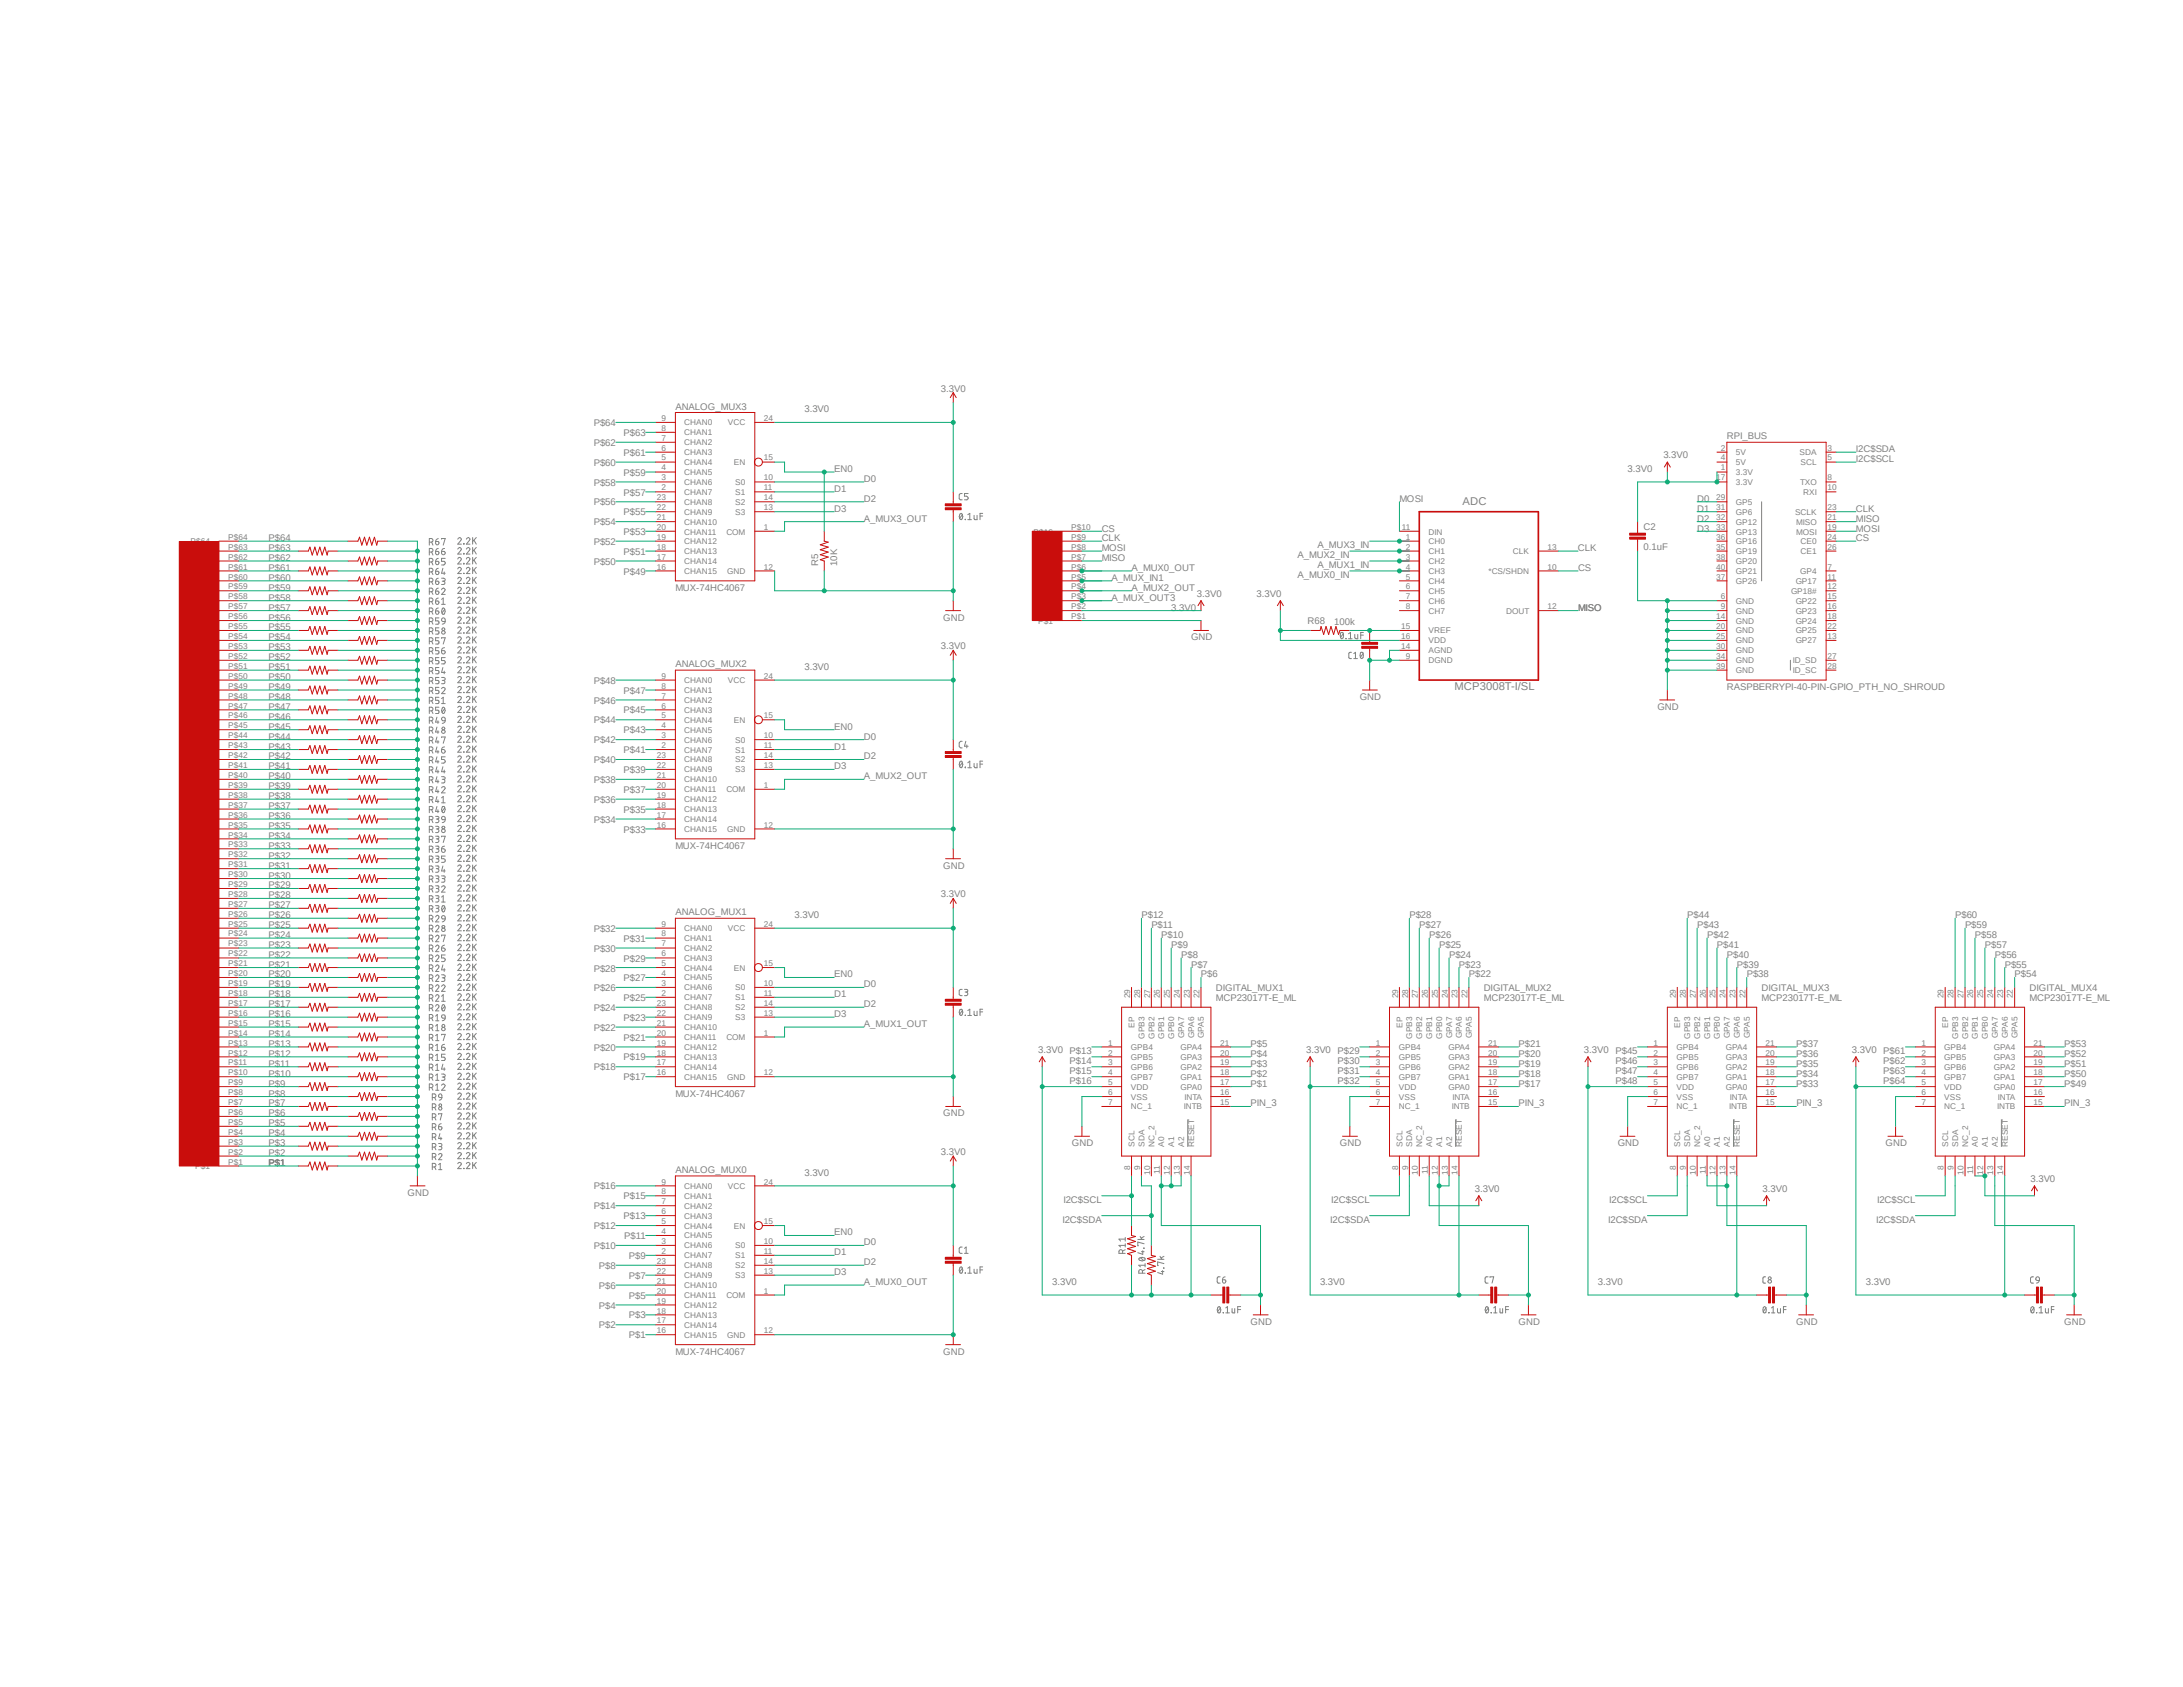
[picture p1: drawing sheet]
<svg xmlns="http://www.w3.org/2000/svg" width="279mm" height="216mm" viewBox="0 0 279 216" stroke-linecap="round" stroke-linejoin="round" font-family="sans-serif">
<defs><g id="words">
<g font-size="1.4" fill="#808080">
<text x="187.2" y="64.7">ADC</text>
<text x="186.1" y="88.4">MCP3008T-I/SL</text>
</g>
<g font-size="1.2" fill="#808080">
<text x="86.4" y="52.4">ANALOG_MUX3</text>
<text x="103" y="52.8">3.3V0</text>
<text x="120.4" y="50.1">3.3V0</text>
<text x="76" y="59.6">P$60</text>
<text x="76" y="57.1">P$62</text>
<text x="76" y="54.5">P$64</text>
<text x="79.8" y="58.3">P$61</text>
<text x="79.8" y="55.8">P$63</text>
<text x="212.9" y="58.6">3.3V0</text>
<text x="221" y="56.2">RPI_BUS</text>
<text x="237.5" y="59.1">I2C$SCL</text>
<text x="237.5" y="57.9">I2C$SDA</text>
<text x="76" y="64.7">P$56</text>
<text x="76" y="62.1">P$58</text>
<text x="79.8" y="66">P$55</text>
<text x="79.8" y="63.4">P$57</text>
<text x="79.8" y="60.9">P$59</text>
<text x="106.8" y="60.4">EN0</text>
<text x="106.8" y="62.9">D1</text>
<text x="106.8" y="65.5">D3</text>
<text x="110.6" y="61.7">D0</text>
<text x="110.6" y="64.2">D2</text>
<text x="179.1" y="64.2">MOSI</text>
<text x="208.3" y="60.4">3.3V0</text>
<text x="217.2" y="64.2">D0</text>
<text x="217.2" y="65.5">D1</text>
<text x="237.5" y="65.5">CLK</text>
<text x="34.4" y="71.8">P$62</text>
<text x="34.4" y="70.5">P$63</text>
<text x="34.4" y="69.3">P$64</text>
<text x="76" y="69.7">P$52</text>
<text x="76" y="67.2">P$54</text>
<text x="79.8" y="71">P$51</text>
<text x="79.8" y="68.5">P$53</text>
<text x="110.6" y="66.8">A_MUX3_OUT</text>
<text x="141" y="71.8">MISO</text>
<text x="141" y="70.5">MOSI</text>
<text x="141" y="69.3">CLK</text>
<text x="141" y="68">CS</text>
<text x="166.1" y="71.4">A_MUX2_IN</text>
<text x="168.6" y="70.1">A_MUX3_IN</text>
<text x="202" y="70.5">CLK</text>
<text x="210.4" y="70.4">0.1uF</text>
<text x="210.4" y="67.8">C2</text>
<text x="217.2" y="66.8">D2</text>
<text x="217.2" y="68">D3</text>
<text x="237.5" y="66.8">MISO</text>
<text x="237.5" y="68">MOSI</text>
<text x="237.5" y="69.3">CS</text>
<text x="34.4" y="76.9">P$58</text>
<text x="34.4" y="75.6">P$59</text>
<text x="34.4" y="74.3">P$60</text>
<text x="34.4" y="73.1">P$61</text>
<text x="76" y="72.3">P$50</text>
<text x="79.8" y="73.5">P$49</text>
<text x="86.4" y="75.6">MUX-74HC4067</text>
<text x="104.7" y="72.4" transform="rotate(-90 104.7 72.4)">R5</text>
<text x="107.1" y="72.4" transform="rotate(-90 107.1 72.4)">10K</text>
<text x="142.3" y="76.9">A_MUX_OUT3</text>
<text x="142.3" y="74.3">A_MUX_IN1</text>
<text x="144.8" y="75.6">A_MUX2_OUT</text>
<text x="144.8" y="73.1">A_MUX0_OUT</text>
<text x="153.2" y="76.4">3.3V0</text>
<text x="160.8" y="76.4">3.3V0</text>
<text x="166.1" y="74">A_MUX0_IN</text>
<text x="168.6" y="72.7">A_MUX1_IN</text>
<text x="202" y="73.1">CS</text>
<text x="34.4" y="83.2">P$53</text>
<text x="34.4" y="82">P$54</text>
<text x="34.4" y="80.7">P$55</text>
<text x="34.4" y="79.4">P$56</text>
<text x="34.4" y="78.1">P$57</text>
<text x="120.4" y="83.1">3.3V0</text>
<text x="120.7" y="79.4">GND</text>
<text x="149.9" y="78.1">3.3V0</text>
<text x="152.4" y="82">GND</text>
<text x="167.3" y="79.8">R68</text>
<text x="170.8" y="79.9">100k</text>
<text x="202" y="78.1">MISO</text>
<text x="34.4" y="89.6">P$48</text>
<text x="34.4" y="88.3">P$49</text>
<text x="34.4" y="87">P$50</text>
<text x="34.4" y="85.8">P$51</text>
<text x="34.4" y="84.5">P$52</text>
<text x="76" y="87.5">P$48</text>
<text x="79.8" y="88.8">P$47</text>
<text x="86.4" y="85.4">ANALOG_MUX2</text>
<text x="103" y="85.8">3.3V0</text>
<text x="174" y="89.6">GND</text>
<text x="221" y="88.3">RASPBERRYPI-40-PIN-GPIO_PTH_NO_SHROUD</text>
<text x="34.4" y="95.9">P$43</text>
<text x="34.4" y="94.7">P$44</text>
<text x="34.4" y="93.4">P$45</text>
<text x="34.4" y="92.1">P$46</text>
<text x="34.4" y="90.8">P$47</text>
<text x="76" y="95.1">P$42</text>
<text x="76" y="92.6">P$44</text>
<text x="76" y="90">P$46</text>
<text x="79.8" y="93.9">P$43</text>
<text x="79.8" y="91.3">P$45</text>
<text x="106.8" y="93.4">EN0</text>
<text x="106.8" y="95.9">D1</text>
<text x="110.6" y="94.7">D0</text>
<text x="212.1" y="90.8">GND</text>
<text x="34.4" y="101">P$39</text>
<text x="34.4" y="99.7">P$40</text>
<text x="34.4" y="98.5">P$41</text>
<text x="34.4" y="97.2">P$42</text>
<text x="76" y="100.2">P$38</text>
<text x="76" y="97.7">P$40</text>
<text x="79.8" y="101.5">P$37</text>
<text x="79.8" y="98.9">P$39</text>
<text x="79.8" y="96.4">P$41</text>
<text x="106.8" y="98.5">D3</text>
<text x="110.6" y="97.2">D2</text>
<text x="110.6" y="99.7">A_MUX2_OUT</text>
<text x="34.4" y="107.4">P$34</text>
<text x="34.4" y="106.1">P$35</text>
<text x="34.4" y="104.8">P$36</text>
<text x="34.4" y="103.5">P$37</text>
<text x="34.4" y="102.3">P$38</text>
<text x="76" y="105.3">P$34</text>
<text x="76" y="102.7">P$36</text>
<text x="79.8" y="106.6">P$33</text>
<text x="79.8" y="104">P$35</text>
<text x="34.4" y="113.7">P$29</text>
<text x="34.4" y="112.4">P$30</text>
<text x="34.4" y="111.2">P$31</text>
<text x="34.4" y="109.9">P$32</text>
<text x="34.4" y="108.6">P$33</text>
<text x="86.4" y="108.6">MUX-74HC4067</text>
<text x="120.7" y="111.2">GND</text>
<text x="34.4" y="118.8">P$25</text>
<text x="34.4" y="117.5">P$26</text>
<text x="34.4" y="116.2">P$27</text>
<text x="34.4" y="115">P$28</text>
<text x="76" y="119.3">P$32</text>
<text x="86.4" y="117.1">ANALOG_MUX1</text>
<text x="101.7" y="117.5">3.3V0</text>
<text x="120.4" y="114.8">3.3V0</text>
<text x="146.1" y="117.5">P$12</text>
<text x="147.4" y="118.8">P$11</text>
<text x="180.4" y="117.5">P$28</text>
<text x="181.7" y="118.8">P$27</text>
<text x="215.9" y="117.5">P$44</text>
<text x="217.2" y="118.8">P$43</text>
<text x="250.2" y="117.5">P$60</text>
<text x="251.5" y="118.8">P$59</text>
<text x="34.4" y="125.1">P$20</text>
<text x="34.4" y="123.9">P$21</text>
<text x="34.4" y="122.6">P$22</text>
<text x="34.4" y="121.3">P$23</text>
<text x="34.4" y="120.1">P$24</text>
<text x="76" y="124.3">P$28</text>
<text x="76" y="121.8">P$30</text>
<text x="79.8" y="125.6">P$27</text>
<text x="79.8" y="123.1">P$29</text>
<text x="79.8" y="120.5">P$31</text>
<text x="106.8" y="125.1">EN0</text>
<text x="148.6" y="120.1">P$10</text>
<text x="149.9" y="121.3">P$9</text>
<text x="151.2" y="122.6">P$8</text>
<text x="152.4" y="123.9">P$7</text>
<text x="153.7" y="125.1">P$6</text>
<text x="182.9" y="120.1">P$26</text>
<text x="184.2" y="121.3">P$25</text>
<text x="185.5" y="122.6">P$24</text>
<text x="186.7" y="123.9">P$23</text>
<text x="188" y="125.1">P$22</text>
<text x="218.5" y="120.1">P$42</text>
<text x="219.7" y="121.3">P$41</text>
<text x="221" y="122.6">P$40</text>
<text x="222.3" y="123.9">P$39</text>
<text x="223.6" y="125.1">P$38</text>
<text x="252.8" y="120.1">P$58</text>
<text x="254" y="121.3">P$57</text>
<text x="255.3" y="122.6">P$56</text>
<text x="256.6" y="123.9">P$55</text>
<text x="257.8" y="125.1">P$54</text>
<text x="34.4" y="131.4">P$15</text>
<text x="34.4" y="130.2">P$16</text>
<text x="34.4" y="128.9">P$17</text>
<text x="34.4" y="127.6">P$18</text>
<text x="34.4" y="126.4">P$19</text>
<text x="76" y="131.9">P$22</text>
<text x="76" y="129.4">P$24</text>
<text x="76" y="126.8">P$26</text>
<text x="79.8" y="130.6">P$23</text>
<text x="79.8" y="128.1">P$25</text>
<text x="106.8" y="127.6">D1</text>
<text x="106.8" y="130.2">D3</text>
<text x="110.6" y="126.4">D0</text>
<text x="110.6" y="128.9">D2</text>
<text x="110.6" y="131.4">A_MUX1_OUT</text>
<text x="155.6" y="128.1">MCP23017T-E_ML</text>
<text x="155.6" y="126.8">DIGITAL_MUX1</text>
<text x="189.9" y="128.1">MCP23017T-E_ML</text>
<text x="189.9" y="126.8">DIGITAL_MUX2</text>
<text x="225.5" y="128.1">MCP23017T-E_ML</text>
<text x="225.5" y="126.8">DIGITAL_MUX3</text>
<text x="259.8" y="128.1">MCP23017T-E_ML</text>
<text x="259.8" y="126.8">DIGITAL_MUX4</text>
<text x="34.4" y="137.8">P$10</text>
<text x="34.4" y="136.5">P$11</text>
<text x="34.4" y="135.3">P$12</text>
<text x="34.4" y="134">P$13</text>
<text x="34.4" y="132.7">P$14</text>
<text x="76" y="137">P$18</text>
<text x="76" y="134.4">P$20</text>
<text x="79.8" y="135.7">P$19</text>
<text x="79.8" y="133.2">P$21</text>
<text x="132.9" y="134.7">3.3V0 P$13</text>
<text x="136.9" y="136.1">P$14</text>
<text x="136.9" y="137.4">P$15</text>
<text x="160.1" y="137.8">P$2</text>
<text x="160.1" y="136.5">P$3</text>
<text x="160.1" y="135.3">P$4</text>
<text x="160.1" y="134">P$5</text>
<text x="167.2" y="134.7">3.3V0 P$29</text>
<text x="171.2" y="136.1">P$30</text>
<text x="171.2" y="137.4">P$31</text>
<text x="194.4" y="137.8">P$18</text>
<text x="194.4" y="136.5">P$19</text>
<text x="194.4" y="135.3">P$20</text>
<text x="194.4" y="134">P$21</text>
<text x="202.7" y="134.7">3.3V0 P$45</text>
<text x="206.8" y="136.1">P$46</text>
<text x="206.8" y="137.4">P$47</text>
<text x="229.9" y="137.8">P$34</text>
<text x="229.9" y="136.5">P$35</text>
<text x="229.9" y="135.3">P$36</text>
<text x="229.9" y="134">P$37</text>
<text x="237" y="134.7">3.3V0 P$61</text>
<text x="241" y="136.1">P$62</text>
<text x="241" y="137.4">P$63</text>
<text x="264.2" y="137.8">P$50</text>
<text x="264.2" y="136.5">P$51</text>
<text x="264.2" y="135.3">P$52</text>
<text x="264.2" y="134">P$53</text>
<text x="34.4" y="142.9">P$6</text>
<text x="34.4" y="141.6">P$7</text>
<text x="34.4" y="140.3">P$8</text>
<text x="34.4" y="139.1">P$9</text>
<text x="79.8" y="138.3">P$17</text>
<text x="86.4" y="140.3">MUX-74HC4067</text>
<text x="120.7" y="142.9">GND</text>
<text x="136.9" y="138.7">P$16</text>
<text x="160.1" y="139.1">P$1</text>
<text x="160.1" y="141.6">PIN_3</text>
<text x="171.2" y="138.7">P$32</text>
<text x="194.3" y="141.6">PIN_3</text>
<text x="194.4" y="139.1">P$17</text>
<text x="206.8" y="138.7">P$48</text>
<text x="229.9" y="139.1">P$33</text>
<text x="229.9" y="141.6">PIN_3</text>
<text x="241" y="138.7">P$64</text>
<text x="264.2" y="139.1">P$49</text>
<text x="264.2" y="141.6">PIN_3</text>
<text x="34.4" y="148">P$2</text>
<text x="34.4" y="149.2">P$1</text>
<text x="34.4" y="146.7">P$3</text>
<text x="34.4" y="145.4">P$4</text>
<text x="34.4" y="144.1">P$5</text>
<text x="120.4" y="147.8">3.3V0</text>
<text x="137.2" y="146.7">GND</text>
<text x="171.5" y="146.7">GND</text>
<text x="207.1" y="146.7">GND</text>
<text x="241.3" y="146.7">GND</text>
<text x="52.2" y="153">GND</text>
<text x="76" y="154.8">P$14</text>
<text x="76" y="152.2">P$16</text>
<text x="79.8" y="153.5">P$15</text>
<text x="86.4" y="150.1">ANALOG_MUX0</text>
<text x="103" y="150.5">3.3V0</text>
<text x="136.1" y="153.9">I2C$SCL</text>
<text x="170.4" y="153.9">I2C$SCL</text>
<text x="188.8" y="152.5">3.3V0</text>
<text x="206" y="153.9">I2C$SCL</text>
<text x="225.6" y="152.5">3.3V0</text>
<text x="240.2" y="153.9">I2C$SCL</text>
<text x="259.9" y="151.3">3.3V0</text>
<text x="76" y="159.8">P$10</text>
<text x="76" y="157.3">P$12</text>
<text x="79.8" y="156">P$13</text>
<text x="79.9" y="158.6">P$11</text>
<text x="80.5" y="161.1">P$9</text>
<text x="106.8" y="158.1">EN0</text>
<text x="106.8" y="160.7">D1</text>
<text x="110.6" y="159.4">D0</text>
<text x="110.6" y="161.9">D2</text>
<text x="136" y="156.5">I2C$SDA</text>
<text x="170.3" y="156.5">I2C$SDA</text>
<text x="205.8" y="156.5">I2C$SDA</text>
<text x="240.1" y="156.5">I2C$SDA</text>
<text x="76.7" y="167.5">P$4</text>
<text x="76.7" y="164.9">P$6</text>
<text x="76.7" y="162.4">P$8</text>
<text x="80.5" y="166.2">P$5</text>
<text x="80.5" y="163.7">P$7</text>
<text x="106.8" y="163.2">D3</text>
<text x="110.6" y="164.5">A_MUX0_OUT</text>
<text x="134.7" y="164.5">3.3V0</text>
<text x="168.9" y="164.5">3.3V0</text>
<text x="204.5" y="164.5">3.3V0</text>
<text x="238.8" y="164.5">3.3V0</text>
<text x="76.7" y="170">P$2</text>
<text x="80.5" y="171.3">P$1</text>
<text x="80.5" y="168.7">P$3</text>
<text x="86.4" y="173.4">MUX-74HC4067</text>
<text x="120.7" y="173.4">GND</text>
<text x="160.1" y="169.5">GND</text>
<text x="194.4" y="169.5">GND</text>
<text x="229.9" y="169.5">GND</text>
<text x="264.2" y="169.5">GND</text>
</g>
<g font-size="1.1" fill="#808080">
<text x="84.7" y="53.9">9</text>
<text x="97.7" y="53.9">24</text>
<text x="84.7" y="58.9">5</text>
<text x="84.7" y="57.7">6</text>
<text x="84.7" y="56.4">7</text>
<text x="84.7" y="55.2">8</text>
<text x="87.6" y="59.5">CHAN4</text>
<text x="87.6" y="58.3">CHAN3</text>
<text x="87.6" y="57">CHAN2</text>
<text x="87.6" y="55.7">CHAN1</text>
<text x="87.6" y="54.4">CHAN0</text>
<text x="93.2" y="54.4">VCC</text>
<text x="93.9" y="59.5">EN</text>
<text x="97.7" y="58.9">15</text>
<text x="220.3" y="58.9">4</text>
<text x="220.3" y="57.7">2</text>
<text x="222.2" y="59.5">5V</text>
<text x="222.2" y="58.3">5V</text>
<text x="230.3" y="58.3">SDA</text>
<text x="230.5" y="59.5">SCL</text>
<text x="233.9" y="57.7">3</text>
<text x="233.9" y="58.9">5</text>
<text x="84.1" y="65.3">22</text>
<text x="84.1" y="64">23</text>
<text x="84.7" y="62.7">2</text>
<text x="84.7" y="61.5">3</text>
<text x="84.7" y="60.2">4</text>
<text x="87.6" y="63.3">CHAN7</text>
<text x="87.6" y="62.1">CHAN6</text>
<text x="87.6" y="60.8">CHAN5</text>
<text x="87.6" y="65.9">CHAN9</text>
<text x="87.6" y="64.6">CHAN8</text>
<text x="94.1" y="62.1">S0</text>
<text x="94.1" y="63.3">S1</text>
<text x="94.1" y="65.9">S3</text>
<text x="94.1" y="64.6">S2</text>
<text x="97.7" y="61.5">10</text>
<text x="97.7" y="62.7">11</text>
<text x="97.7" y="65.3">13</text>
<text x="97.7" y="64">14</text>
<text x="219.7" y="61.5">17</text>
<text x="219.7" y="64">29</text>
<text x="219.7" y="65.3">31</text>
<text x="220.3" y="60.2">1</text>
<text x="222.2" y="60.8">3.3V</text>
<text x="222.2" y="62.1">3.3V</text>
<text x="222.2" y="64.6">GP5</text>
<text x="222.2" y="65.9">GP6</text>
<text x="229.7" y="65.9">SCLK</text>
<text x="230.4" y="62.1">TXO</text>
<text x="230.8" y="63.3">RXI</text>
<text x="233.9" y="65.3">23</text>
<text x="233.9" y="62.7">10</text>
<text x="233.9" y="61.5">8</text>
<text x="24.4" y="69.6">P$64</text>
<text x="29.2" y="71.6">P$62</text>
<text x="29.2" y="70.4">P$63</text>
<text x="29.2" y="69.1">P$64</text>
<text x="84.1" y="71.6">17</text>
<text x="84.1" y="70.4">18</text>
<text x="84.1" y="69.1">19</text>
<text x="84.1" y="67.8">20</text>
<text x="84.1" y="66.5">21</text>
<text x="87.6" y="70.9">CHAN13</text>
<text x="87.6" y="69.6">CHAN12</text>
<text x="87.6" y="68.4">CHAN11</text>
<text x="87.6" y="67.1">CHAN10</text>
<text x="93" y="68.4">COM</text>
<text x="97.7" y="67.8">1</text>
<text x="132.3" y="68.4">P$10</text>
<text x="137.1" y="71.6">P$7</text>
<text x="137.1" y="70.4">P$8</text>
<text x="137.1" y="69.1">P$9</text>
<text x="137.1" y="67.8">P$10</text>
<text x="179.4" y="67.8">11</text>
<text x="179.9" y="69.1">1</text>
<text x="179.9" y="70.4">2</text>
<text x="179.9" y="71.6">3</text>
<text x="182.8" y="68.4">DIN</text>
<text x="182.8" y="69.6">CH0</text>
<text x="182.8" y="70.9">CH1</text>
<text x="193.6" y="70.9">CLK</text>
<text x="198.1" y="70.4">13</text>
<text x="219.7" y="66.5">32</text>
<text x="219.7" y="67.8">33</text>
<text x="219.7" y="70.4">35</text>
<text x="219.7" y="69.1">36</text>
<text x="219.7" y="71.6">38</text>
<text x="222.2" y="67.1">GP12</text>
<text x="222.2" y="68.4">GP13</text>
<text x="222.2" y="70.9">GP19</text>
<text x="222.2" y="69.6">GP16</text>
<text x="229.9" y="68.4">MOSI</text>
<text x="229.9" y="67.1">MISO</text>
<text x="230.5" y="70.9">CE1</text>
<text x="230.5" y="69.6">CE0</text>
<text x="233.9" y="67.8">19</text>
<text x="233.9" y="66.5">21</text>
<text x="233.9" y="70.4">26</text>
<text x="233.9" y="69.1">24</text>
<text x="29.2" y="78">P$57</text>
<text x="29.2" y="76.7">P$58</text>
<text x="29.2" y="75.4">P$59</text>
<text x="29.2" y="74.2">P$60</text>
<text x="29.2" y="72.9">P$61</text>
<text x="84.1" y="72.9">16</text>
<text x="87.6" y="73.4">CHAN15</text>
<text x="87.6" y="72.2">CHAN14</text>
<text x="93.1" y="73.4">GND</text>
<text x="97.7" y="72.9">12</text>
<text x="137.1" y="78">P$2</text>
<text x="137.1" y="76.7">P$3</text>
<text x="137.1" y="75.4">P$4</text>
<text x="137.1" y="74.2">P$5</text>
<text x="137.1" y="72.9">P$6</text>
<text x="179.9" y="72.9">4</text>
<text x="179.9" y="74.2">5</text>
<text x="179.9" y="75.4">6</text>
<text x="179.9" y="76.7">7</text>
<text x="179.9" y="78">8</text>
<text x="182.8" y="72.2">CH2</text>
<text x="182.8" y="73.4">CH3</text>
<text x="182.8" y="74.7">CH4</text>
<text x="182.8" y="76">CH5</text>
<text x="182.8" y="77.3">CH6</text>
<text x="190.5" y="73.4">*CS/SHDN</text>
<text x="198.1" y="78">12</text>
<text x="198.1" y="72.9">10</text>
<text x="219.7" y="74.2">37</text>
<text x="219.7" y="72.9">40</text>
<text x="220.3" y="78">9</text>
<text x="220.3" y="76.7">6</text>
<text x="222.2" y="77.3">GND</text>
<text x="222.2" y="74.7">GP26</text>
<text x="222.2" y="72.2">GP20</text>
<text x="222.2" y="73.4">GP21</text>
<text x="229.2" y="76">GP18#</text>
<text x="229.8" y="74.7">GP17</text>
<text x="229.8" y="77.3">GP22</text>
<text x="230.4" y="73.4">GP4</text>
<text x="233.9" y="72.9">7</text>
<text x="233.9" y="74.2">11</text>
<text x="233.9" y="76.7">15</text>
<text x="233.9" y="78">16</text>
<text x="233.9" y="75.4">12</text>
<text x="29.2" y="83.1">P$53</text>
<text x="29.2" y="81.8">P$54</text>
<text x="29.2" y="80.5">P$55</text>
<text x="29.2" y="79.2">P$56</text>
<text x="132.9" y="79.8">P$1</text>
<text x="137.1" y="79.2">P$1</text>
<text x="179.3" y="80.5">15</text>
<text x="179.3" y="81.8">16</text>
<text x="179.3" y="83.1">14</text>
<text x="182.8" y="78.5">CH7</text>
<text x="182.8" y="81.1">VREF</text>
<text x="182.8" y="82.3">VDD</text>
<text x="182.8" y="83.6">AGND</text>
<text x="192.8" y="78.5">DOUT</text>
<text x="219.7" y="81.8">25</text>
<text x="219.7" y="80.5">20</text>
<text x="219.7" y="79.2">14</text>
<text x="219.7" y="83.1">30</text>
<text x="222.2" y="78.5">GND</text>
<text x="222.2" y="82.3">GND</text>
<text x="222.2" y="81.1">GND</text>
<text x="222.2" y="79.8">GND</text>
<text x="222.2" y="83.6">GND</text>
<text x="229.8" y="82.3">GP27</text>
<text x="229.8" y="81.1">GP25</text>
<text x="229.8" y="79.8">GP24</text>
<text x="229.8" y="78.5">GP23</text>
<text x="233.9" y="81.8">13</text>
<text x="233.9" y="80.5">22</text>
<text x="233.9" y="79.2">18</text>
<text x="29.2" y="89.4">P$48</text>
<text x="29.2" y="88.1">P$49</text>
<text x="29.2" y="86.9">P$50</text>
<text x="29.2" y="85.6">P$51</text>
<text x="29.2" y="84.3">P$52</text>
<text x="84.7" y="89.4">7</text>
<text x="84.7" y="88.1">8</text>
<text x="84.7" y="86.9">9</text>
<text x="87.6" y="90">CHAN2</text>
<text x="87.6" y="88.7">CHAN1</text>
<text x="87.6" y="87.4">CHAN0</text>
<text x="93.2" y="87.4">VCC</text>
<text x="97.7" y="86.9">24</text>
<text x="179.9" y="84.3">9</text>
<text x="182.8" y="84.9">DGND</text>
<text x="219.7" y="84.3">34</text>
<text x="219.7" y="85.6">39</text>
<text x="222.2" y="84.9">GND</text>
<text x="222.2" y="86.1">GND</text>
<text x="229.4" y="84.9">ID_SD</text>
<text x="229.4" y="86.1">ID_SC</text>
<text x="233.9" y="84.3">27</text>
<text x="233.9" y="85.6">28</text>
<text x="29.2" y="95.8">P$43</text>
<text x="29.2" y="94.5">P$44</text>
<text x="29.2" y="93.2">P$45</text>
<text x="29.2" y="91.9">P$46</text>
<text x="29.2" y="90.7">P$47</text>
<text x="84.7" y="95.8">2</text>
<text x="84.7" y="94.5">3</text>
<text x="84.7" y="93.2">4</text>
<text x="84.7" y="91.9">5</text>
<text x="84.7" y="90.7">6</text>
<text x="87.6" y="95">CHAN6</text>
<text x="87.6" y="93.8">CHAN5</text>
<text x="87.6" y="92.5">CHAN4</text>
<text x="87.6" y="91.2">CHAN3</text>
<text x="93.9" y="92.5">EN</text>
<text x="94.1" y="95">S0</text>
<text x="97.7" y="94.5">10</text>
<text x="97.7" y="95.8">11</text>
<text x="97.7" y="91.9">15</text>
<text x="29.2" y="100.8">P$39</text>
<text x="29.2" y="99.6">P$40</text>
<text x="29.2" y="98.3">P$41</text>
<text x="29.2" y="97">P$42</text>
<text x="84.1" y="100.8">20</text>
<text x="84.1" y="99.6">21</text>
<text x="84.1" y="98.3">22</text>
<text x="84.1" y="97">23</text>
<text x="87.6" y="96.3">CHAN7</text>
<text x="87.6" y="101.4">CHAN11</text>
<text x="87.6" y="100.1">CHAN10</text>
<text x="87.6" y="98.8">CHAN9</text>
<text x="87.6" y="97.6">CHAN8</text>
<text x="93" y="101.4">COM</text>
<text x="94.1" y="96.3">S1</text>
<text x="94.1" y="98.8">S3</text>
<text x="94.1" y="97.6">S2</text>
<text x="97.7" y="100.8">1</text>
<text x="97.7" y="98.3">13</text>
<text x="97.7" y="97">14</text>
<text x="29.2" y="107.2">P$34</text>
<text x="29.2" y="105.9">P$35</text>
<text x="29.2" y="104.6">P$36</text>
<text x="29.2" y="103.4">P$37</text>
<text x="29.2" y="102.1">P$38</text>
<text x="84.1" y="105.9">16</text>
<text x="84.1" y="104.6">17</text>
<text x="84.1" y="103.4">18</text>
<text x="84.1" y="102.1">19</text>
<text x="87.6" y="106.5">CHAN15</text>
<text x="87.6" y="105.2">CHAN14</text>
<text x="87.6" y="103.9">CHAN13</text>
<text x="87.6" y="102.7">CHAN12</text>
<text x="93.1" y="106.5">GND</text>
<text x="97.7" y="105.9">12</text>
<text x="29.2" y="113.5">P$29</text>
<text x="29.2" y="112.3">P$30</text>
<text x="29.2" y="111">P$31</text>
<text x="29.2" y="109.7">P$32</text>
<text x="29.2" y="108.5">P$33</text>
<text x="29.2" y="119.8">P$24</text>
<text x="29.2" y="118.6">P$25</text>
<text x="29.2" y="117.3">P$26</text>
<text x="29.2" y="116">P$27</text>
<text x="29.2" y="114.8">P$28</text>
<text x="84.7" y="119.8">8</text>
<text x="84.7" y="118.6">9</text>
<text x="87.6" y="119.2">CHAN0</text>
<text x="93.2" y="119.2">VCC</text>
<text x="97.7" y="118.6">24</text>
<text x="29.2" y="124.9">P$20</text>
<text x="29.2" y="123.7">P$21</text>
<text x="29.2" y="122.4">P$22</text>
<text x="29.2" y="121.1">P$23</text>
<text x="84.7" y="124.9">4</text>
<text x="84.7" y="123.7">5</text>
<text x="84.7" y="122.4">6</text>
<text x="84.7" y="121.1">7</text>
<text x="87.6" y="125.5">CHAN5</text>
<text x="87.6" y="124.2">CHAN4</text>
<text x="87.6" y="123">CHAN3</text>
<text x="87.6" y="121.7">CHAN2</text>
<text x="87.6" y="120.4">CHAN1</text>
<text x="93.9" y="124.2">EN</text>
<text x="97.7" y="123.7">15</text>
<text x="29.2" y="131.3">P$15</text>
<text x="29.2" y="130">P$16</text>
<text x="29.2" y="128.7">P$17</text>
<text x="29.2" y="127.5">P$18</text>
<text x="29.2" y="126.2">P$19</text>
<text x="84.1" y="131.3">21</text>
<text x="84.1" y="130">22</text>
<text x="84.1" y="128.7">23</text>
<text x="84.7" y="127.5">2</text>
<text x="84.7" y="126.2">3</text>
<text x="87.6" y="128">CHAN7</text>
<text x="87.6" y="126.7">CHAN6</text>
<text x="87.6" y="131.8">CHAN10</text>
<text x="87.6" y="130.6">CHAN9</text>
<text x="87.6" y="129.3">CHAN8</text>
<text x="94.1" y="126.7">S0</text>
<text x="94.1" y="128">S1</text>
<text x="94.1" y="130.6">S3</text>
<text x="94.1" y="129.3">S2</text>
<text x="97.7" y="126.2">10</text>
<text x="97.7" y="127.5">11</text>
<text x="97.7" y="130">13</text>
<text x="97.7" y="128.7">14</text>
<text x="144.7" y="127.8" transform="rotate(-90 144.7 127.8)">29</text>
<text x="145.2" y="131.5" transform="rotate(-90 145.2 131.5)">EP</text>
<text x="145.9" y="127.8" transform="rotate(-90 145.9 127.8)">28</text>
<text x="147.2" y="127.8" transform="rotate(-90 147.2 127.8)">27</text>
<text x="148.5" y="127.8" transform="rotate(-90 148.5 127.8)">26</text>
<text x="149.7" y="127.8" transform="rotate(-90 149.7 127.8)">25</text>
<text x="151" y="127.8" transform="rotate(-90 151 127.8)">24</text>
<text x="152.3" y="127.8" transform="rotate(-90 152.3 127.8)">23</text>
<text x="153.5" y="127.8" transform="rotate(-90 153.5 127.8)">22</text>
<text x="178.9" y="127.8" transform="rotate(-90 178.9 127.8)">29</text>
<text x="179.5" y="131.5" transform="rotate(-90 179.5 131.5)">EP</text>
<text x="180.2" y="127.8" transform="rotate(-90 180.2 127.8)">28</text>
<text x="181.5" y="127.8" transform="rotate(-90 181.5 127.8)">27</text>
<text x="182.8" y="127.8" transform="rotate(-90 182.8 127.8)">26</text>
<text x="184" y="127.8" transform="rotate(-90 184 127.8)">25</text>
<text x="185.3" y="127.8" transform="rotate(-90 185.3 127.8)">24</text>
<text x="186.6" y="127.8" transform="rotate(-90 186.6 127.8)">23</text>
<text x="187.8" y="127.8" transform="rotate(-90 187.8 127.8)">22</text>
<text x="214.5" y="127.8" transform="rotate(-90 214.5 127.8)">29</text>
<text x="215.1" y="131.5" transform="rotate(-90 215.1 131.5)">EP</text>
<text x="215.8" y="127.8" transform="rotate(-90 215.8 127.8)">28</text>
<text x="217" y="127.8" transform="rotate(-90 217 127.8)">27</text>
<text x="218.3" y="127.8" transform="rotate(-90 218.3 127.8)">26</text>
<text x="219.6" y="127.8" transform="rotate(-90 219.6 127.8)">25</text>
<text x="220.9" y="127.8" transform="rotate(-90 220.9 127.8)">24</text>
<text x="222.1" y="127.8" transform="rotate(-90 222.1 127.8)">23</text>
<text x="223.4" y="127.8" transform="rotate(-90 223.4 127.8)">22</text>
<text x="248.7" y="127.8" transform="rotate(-90 248.7 127.8)">29</text>
<text x="249.3" y="131.5" transform="rotate(-90 249.3 131.5)">EP</text>
<text x="250" y="127.8" transform="rotate(-90 250 127.8)">28</text>
<text x="251.3" y="127.8" transform="rotate(-90 251.3 127.8)">27</text>
<text x="252.6" y="127.8" transform="rotate(-90 252.6 127.8)">26</text>
<text x="253.8" y="127.8" transform="rotate(-90 253.8 127.8)">25</text>
<text x="255.1" y="127.8" transform="rotate(-90 255.1 127.8)">24</text>
<text x="256.4" y="127.8" transform="rotate(-90 256.4 127.8)">23</text>
<text x="257.6" y="127.8" transform="rotate(-90 257.6 127.8)">22</text>
<text x="29.2" y="137.6">P$10</text>
<text x="29.2" y="136.4">P$11</text>
<text x="29.2" y="135.1">P$12</text>
<text x="29.2" y="133.8">P$13</text>
<text x="29.2" y="132.5">P$14</text>
<text x="84.1" y="137.6">16</text>
<text x="84.1" y="136.4">17</text>
<text x="84.1" y="135.1">18</text>
<text x="84.1" y="133.8">19</text>
<text x="84.1" y="132.5">20</text>
<text x="87.6" y="136.9">CHAN14</text>
<text x="87.6" y="135.6">CHAN13</text>
<text x="87.6" y="134.4">CHAN12</text>
<text x="87.6" y="133.1">CHAN11</text>
<text x="93" y="133.1">COM</text>
<text x="97.7" y="132.5">1</text>
<text x="97.7" y="137.6">12</text>
<text x="141.8" y="133.8">1</text>
<text x="141.8" y="135.1">2</text>
<text x="141.8" y="136.4">3</text>
<text x="141.8" y="137.6">4</text>
<text x="144.7" y="134.4">GPB4</text>
<text x="144.7" y="135.6">GPB5</text>
<text x="144.7" y="136.9">GPB6</text>
<text x="146.5" y="132.9" transform="rotate(-90 146.5 132.9)">GPB3</text>
<text x="147.7" y="132.9" transform="rotate(-90 147.7 132.9)">GPB2</text>
<text x="149" y="132.9" transform="rotate(-90 149 132.9)">GPB1</text>
<text x="150.3" y="132.9" transform="rotate(-90 150.3 132.9)">GPB0</text>
<text x="151.1" y="134.4">GPA4</text>
<text x="151.1" y="135.6">GPA3</text>
<text x="151.1" y="136.9">GPA2</text>
<text x="151.6" y="132.8" transform="rotate(-90 151.6 132.8)">GPA7</text>
<text x="152.8" y="132.8" transform="rotate(-90 152.8 132.8)">GPA6</text>
<text x="154.1" y="132.8" transform="rotate(-90 154.1 132.8)">GPA5</text>
<text x="156.2" y="133.8">21</text>
<text x="156.2" y="135.1">20</text>
<text x="156.2" y="136.4">19</text>
<text x="156.2" y="137.6">18</text>
<text x="176.1" y="133.8">1</text>
<text x="176.1" y="135.1">2</text>
<text x="176.1" y="136.4">3</text>
<text x="176.1" y="137.6">4</text>
<text x="179" y="134.4">GPB4</text>
<text x="179" y="135.6">GPB5</text>
<text x="179" y="136.9">GPB6</text>
<text x="180.8" y="132.9" transform="rotate(-90 180.8 132.9)">GPB3</text>
<text x="182" y="132.9" transform="rotate(-90 182 132.9)">GPB2</text>
<text x="183.3" y="132.9" transform="rotate(-90 183.3 132.9)">GPB1</text>
<text x="184.6" y="132.9" transform="rotate(-90 184.6 132.9)">GPB0</text>
<text x="185.4" y="134.4">GPA4</text>
<text x="185.4" y="135.6">GPA3</text>
<text x="185.4" y="136.9">GPA2</text>
<text x="185.8" y="132.8" transform="rotate(-90 185.8 132.8)">GPA7</text>
<text x="187.1" y="132.8" transform="rotate(-90 187.1 132.8)">GPA6</text>
<text x="188.4" y="132.8" transform="rotate(-90 188.4 132.8)">GPA5</text>
<text x="190.5" y="133.8">21</text>
<text x="190.5" y="135.1">20</text>
<text x="190.5" y="136.4">19</text>
<text x="190.5" y="137.6">18</text>
<text x="211.6" y="133.8">1</text>
<text x="211.6" y="135.1">2</text>
<text x="211.6" y="136.4">3</text>
<text x="211.6" y="137.6">4</text>
<text x="214.6" y="134.4">GPB4</text>
<text x="214.6" y="135.6">GPB5</text>
<text x="214.6" y="136.9">GPB6</text>
<text x="216.3" y="132.9" transform="rotate(-90 216.3 132.9)">GPB3</text>
<text x="217.6" y="132.9" transform="rotate(-90 217.6 132.9)">GPB2</text>
<text x="218.9" y="132.9" transform="rotate(-90 218.9 132.9)">GPB1</text>
<text x="220.1" y="132.9" transform="rotate(-90 220.1 132.9)">GPB0</text>
<text x="220.9" y="134.4">GPA4</text>
<text x="220.9" y="135.6">GPA3</text>
<text x="220.9" y="136.9">GPA2</text>
<text x="221.4" y="132.8" transform="rotate(-90 221.4 132.8)">GPA7</text>
<text x="222.7" y="132.8" transform="rotate(-90 222.7 132.8)">GPA6</text>
<text x="223.9" y="132.8" transform="rotate(-90 223.9 132.8)">GPA5</text>
<text x="226" y="133.8">21</text>
<text x="226" y="135.1">20</text>
<text x="226" y="136.4">19</text>
<text x="226" y="137.6">18</text>
<text x="245.9" y="133.8">1</text>
<text x="245.9" y="135.1">2</text>
<text x="245.9" y="136.4">3</text>
<text x="245.9" y="137.6">4</text>
<text x="248.8" y="134.4">GPB4</text>
<text x="248.8" y="135.6">GPB5</text>
<text x="248.8" y="136.9">GPB6</text>
<text x="250.6" y="132.9" transform="rotate(-90 250.6 132.9)">GPB3</text>
<text x="251.9" y="132.9" transform="rotate(-90 251.9 132.9)">GPB2</text>
<text x="253.2" y="132.9" transform="rotate(-90 253.2 132.9)">GPB1</text>
<text x="254.4" y="132.9" transform="rotate(-90 254.4 132.9)">GPB0</text>
<text x="255.2" y="134.4">GPA4</text>
<text x="255.2" y="135.6">GPA3</text>
<text x="255.2" y="136.9">GPA2</text>
<text x="255.7" y="132.8" transform="rotate(-90 255.7 132.8)">GPA7</text>
<text x="257" y="132.8" transform="rotate(-90 257 132.8)">GPA6</text>
<text x="258.2" y="132.8" transform="rotate(-90 258.2 132.8)">GPA5</text>
<text x="260.3" y="133.8">21</text>
<text x="260.3" y="135.1">20</text>
<text x="260.3" y="136.4">19</text>
<text x="260.3" y="137.6">18</text>
<text x="29.2" y="144">P$5</text>
<text x="29.2" y="142.7">P$6</text>
<text x="29.2" y="141.4">P$7</text>
<text x="29.2" y="140.2">P$8</text>
<text x="29.2" y="138.9">P$9</text>
<text x="87.6" y="138.2">CHAN15</text>
<text x="93.1" y="138.2">GND</text>
<text x="141.8" y="138.9">5</text>
<text x="141.8" y="140.2">6</text>
<text x="141.8" y="141.4">7</text>
<text x="144.7" y="138.2">GPB7</text>
<text x="144.7" y="139.4">VDD</text>
<text x="144.7" y="140.7">VSS</text>
<text x="144.7" y="142">NC_1</text>
<text x="151.1" y="138.2">GPA1</text>
<text x="151.1" y="139.4">GPA0</text>
<text x="151.5" y="142">INTB</text>
<text x="151.6" y="140.7">INTA</text>
<text x="156.2" y="138.9">17</text>
<text x="156.2" y="140.2">16</text>
<text x="156.2" y="141.4">15</text>
<text x="176.1" y="138.9">5</text>
<text x="176.1" y="140.2">6</text>
<text x="176.1" y="141.4">7</text>
<text x="179" y="138.2">GPB7</text>
<text x="179" y="139.4">VDD</text>
<text x="179" y="140.7">VSS</text>
<text x="179" y="142">NC_1</text>
<text x="185.4" y="138.2">GPA1</text>
<text x="185.4" y="139.4">GPA0</text>
<text x="185.8" y="142">INTB</text>
<text x="185.9" y="140.7">INTA</text>
<text x="190.5" y="138.9">17</text>
<text x="190.5" y="140.2">16</text>
<text x="190.5" y="141.4">15</text>
<text x="211.6" y="138.9">5</text>
<text x="211.6" y="140.2">6</text>
<text x="211.6" y="141.4">7</text>
<text x="214.6" y="138.2">GPB7</text>
<text x="214.6" y="139.4">VDD</text>
<text x="214.6" y="140.7">VSS</text>
<text x="214.6" y="142">NC_1</text>
<text x="220.9" y="138.2">GPA1</text>
<text x="220.9" y="139.4">GPA0</text>
<text x="221.3" y="142">INTB</text>
<text x="221.4" y="140.7">INTA</text>
<text x="226" y="138.9">17</text>
<text x="226" y="140.2">16</text>
<text x="226" y="141.4">15</text>
<text x="245.9" y="138.9">5</text>
<text x="245.9" y="140.2">6</text>
<text x="245.9" y="141.4">7</text>
<text x="248.8" y="138.2">GPB7</text>
<text x="248.8" y="139.4">VDD</text>
<text x="248.8" y="140.7">VSS</text>
<text x="248.8" y="142">NC_1</text>
<text x="255.2" y="138.2">GPA1</text>
<text x="255.2" y="139.4">GPA0</text>
<text x="255.6" y="142">INTB</text>
<text x="255.7" y="140.7">INTA</text>
<text x="260.3" y="138.9">17</text>
<text x="260.3" y="140.2">16</text>
<text x="260.3" y="141.4">15</text>
<text x="25" y="149.6">P$1</text>
<text x="29.2" y="149.1">P$1</text>
<text x="29.2" y="147.8">P$2</text>
<text x="29.2" y="146.5">P$3</text>
<text x="29.2" y="145.2">P$4</text>
<text x="144.7" y="149.7" transform="rotate(-90 144.7 149.7)">8</text>
<text x="145.2" y="146.8" transform="rotate(-90 145.2 146.8)">SCL</text>
<text x="145.9" y="149.7" transform="rotate(-90 145.9 149.7)">9</text>
<text x="146.5" y="146.8" transform="rotate(-90 146.5 146.8)">SDA</text>
<text x="147.7" y="146.8" transform="rotate(-90 147.7 146.8)">NC_2</text>
<text x="149" y="146.8" transform="rotate(-90 149 146.8)">A0</text>
<text x="150.3" y="146.8" transform="rotate(-90 150.3 146.8)">A1</text>
<text x="151.6" y="146.8" transform="rotate(-90 151.6 146.8)">A2</text>
<text x="152.8" y="146.8" transform="rotate(-90 152.8 146.8)">RESET</text>
<text x="178.9" y="149.7" transform="rotate(-90 178.9 149.7)">8</text>
<text x="179.5" y="146.8" transform="rotate(-90 179.5 146.8)">SCL</text>
<text x="180.2" y="149.7" transform="rotate(-90 180.2 149.7)">9</text>
<text x="180.8" y="146.8" transform="rotate(-90 180.8 146.8)">SDA</text>
<text x="182" y="146.8" transform="rotate(-90 182 146.8)">NC_2</text>
<text x="183.3" y="146.8" transform="rotate(-90 183.3 146.8)">A0</text>
<text x="184.6" y="146.8" transform="rotate(-90 184.6 146.8)">A1</text>
<text x="185.8" y="146.8" transform="rotate(-90 185.8 146.8)">A2</text>
<text x="187.1" y="146.8" transform="rotate(-90 187.1 146.8)">RESET</text>
<text x="214.5" y="149.7" transform="rotate(-90 214.5 149.7)">8</text>
<text x="215.1" y="146.8" transform="rotate(-90 215.1 146.8)">SCL</text>
<text x="215.8" y="149.7" transform="rotate(-90 215.8 149.7)">9</text>
<text x="216.3" y="146.8" transform="rotate(-90 216.3 146.8)">SDA</text>
<text x="217.6" y="146.8" transform="rotate(-90 217.6 146.8)">NC_2</text>
<text x="218.9" y="146.8" transform="rotate(-90 218.9 146.8)">A0</text>
<text x="220.1" y="146.8" transform="rotate(-90 220.1 146.8)">A1</text>
<text x="221.4" y="146.8" transform="rotate(-90 221.4 146.8)">A2</text>
<text x="222.7" y="146.8" transform="rotate(-90 222.7 146.8)">RESET</text>
<text x="248.7" y="149.7" transform="rotate(-90 248.7 149.7)">8</text>
<text x="249.3" y="146.8" transform="rotate(-90 249.3 146.8)">SCL</text>
<text x="250" y="149.7" transform="rotate(-90 250 149.7)">9</text>
<text x="250.6" y="146.8" transform="rotate(-90 250.6 146.8)">SDA</text>
<text x="251.9" y="146.8" transform="rotate(-90 251.9 146.8)">NC_2</text>
<text x="253.2" y="146.8" transform="rotate(-90 253.2 146.8)">A0</text>
<text x="254.4" y="146.8" transform="rotate(-90 254.4 146.8)">A1</text>
<text x="255.7" y="146.8" transform="rotate(-90 255.7 146.8)">A2</text>
<text x="257" y="146.8" transform="rotate(-90 257 146.8)">RESET</text>
<text x="84.7" y="155.4">6</text>
<text x="84.7" y="154.1">7</text>
<text x="84.7" y="152.9">8</text>
<text x="84.7" y="151.6">9</text>
<text x="87.6" y="156">CHAN3</text>
<text x="87.6" y="154.7">CHAN2</text>
<text x="87.6" y="153.4">CHAN1</text>
<text x="87.6" y="152.1">CHAN0</text>
<text x="93.2" y="152.1">VCC</text>
<text x="97.7" y="151.6">24</text>
<text x="147.2" y="150.3" transform="rotate(-90 147.2 150.3)">10</text>
<text x="148.5" y="150.2" transform="rotate(-90 148.5 150.2)">11</text>
<text x="149.7" y="150.3" transform="rotate(-90 149.7 150.3)">12</text>
<text x="151" y="150.3" transform="rotate(-90 151 150.3)">13</text>
<text x="152.3" y="150.3" transform="rotate(-90 152.3 150.3)">14</text>
<text x="181.5" y="150.3" transform="rotate(-90 181.5 150.3)">10</text>
<text x="182.8" y="150.2" transform="rotate(-90 182.8 150.2)">11</text>
<text x="184" y="150.3" transform="rotate(-90 184 150.3)">12</text>
<text x="185.3" y="150.3" transform="rotate(-90 185.3 150.3)">13</text>
<text x="186.6" y="150.3" transform="rotate(-90 186.6 150.3)">14</text>
<text x="217" y="150.3" transform="rotate(-90 217 150.3)">10</text>
<text x="218.3" y="150.2" transform="rotate(-90 218.3 150.2)">11</text>
<text x="219.6" y="150.3" transform="rotate(-90 219.6 150.3)">12</text>
<text x="220.9" y="150.3" transform="rotate(-90 220.9 150.3)">13</text>
<text x="222.1" y="150.3" transform="rotate(-90 222.1 150.3)">14</text>
<text x="251.3" y="150.3" transform="rotate(-90 251.3 150.3)">10</text>
<text x="252.6" y="150.2" transform="rotate(-90 252.6 150.2)">11</text>
<text x="253.8" y="150.3" transform="rotate(-90 253.8 150.3)">12</text>
<text x="255.1" y="150.3" transform="rotate(-90 255.1 150.3)">13</text>
<text x="256.4" y="150.3" transform="rotate(-90 256.4 150.3)">14</text>
<text x="84.1" y="161.8">23</text>
<text x="84.7" y="160.5">2</text>
<text x="84.7" y="159.2">3</text>
<text x="84.7" y="157.9">4</text>
<text x="84.7" y="156.7">5</text>
<text x="87.6" y="161">CHAN7</text>
<text x="87.6" y="159.8">CHAN6</text>
<text x="87.6" y="158.5">CHAN5</text>
<text x="87.6" y="157.2">CHAN4</text>
<text x="93.9" y="157.2">EN</text>
<text x="94.1" y="159.8">S0</text>
<text x="94.1" y="161">S1</text>
<text x="97.7" y="159.2">10</text>
<text x="97.7" y="160.5">11</text>
<text x="97.7" y="161.8">14</text>
<text x="97.7" y="156.7">15</text>
<text x="84.1" y="166.8">19</text>
<text x="84.1" y="165.6">20</text>
<text x="84.1" y="164.3">21</text>
<text x="84.1" y="163">22</text>
<text x="87.6" y="167.4">CHAN12</text>
<text x="87.6" y="166.1">CHAN11</text>
<text x="87.6" y="164.8">CHAN10</text>
<text x="87.6" y="163.6">CHAN9</text>
<text x="87.6" y="162.3">CHAN8</text>
<text x="93" y="166.1">COM</text>
<text x="94.1" y="163.6">S3</text>
<text x="94.1" y="162.3">S2</text>
<text x="97.7" y="165.6">1</text>
<text x="97.7" y="163">13</text>
<text x="84.1" y="170.6">16</text>
<text x="84.1" y="169.3">17</text>
<text x="84.1" y="168.1">18</text>
<text x="87.6" y="171.2">CHAN15</text>
<text x="87.6" y="169.9">CHAN14</text>
<text x="87.6" y="168.7">CHAN13</text>
<text x="93.1" y="171.2">GND</text>
<text x="97.7" y="170.6">12</text>
</g>
</g></defs>
<path d="M15.1 48.8l255.8 124.9M270.9 48.8l-255.8 124.9" fill="none" stroke="#fff" stroke-width=".13"/>
<g fill="none" stroke="#808080" stroke-width=".13">
<path d="M54.9 79.5h.4l.1-.1-.1-.3h-.4v.8M54.9 78.3l.4-.1 .1-.1-.1-.2-.4-.1v.8M54.9 77h.4l.1-.2-.1-.2-.4-.1v.8M54.9 75.7h.4l.1-.1-.1-.3h-.4v.8M54.9 74.5l.4-.1 .1-.1-.1-.3h-.4v.8M54.9 73.2h.4l.1-.2-.1-.2-.4-.1v.8M54.9 71.9h.4l.1-.1-.1-.3h-.4v.8M54.9 70.7l.4-.1 .1-.1-.1-.3h-.4v.8M54.9 69.4l.4-.1 .1-.1-.1-.2-.4-.1v.9M55.2 79.5l.2 .4M55.2 78.3l.2 .3M55.2 77l.2 .3"/>
<path d="M55.2 75.7l.2 .4M55.2 74.5l.2 .3M55.2 73.2l.2 .3M55.2 71.9l.2 .4M55.2 70.7l.2 .3M55.2 69.4l.2 .4M55.8 78.2h.3l.1 .1-.2 .3-.2-.1zM55.8 76.9h.3l.1 .1-.2 .3h-.2zM55.8 75.6h.3l.1 .1-.2 .4-.2-.1zM55.8 74.4h.3l.1 .1-.2 .3-.2-.1zM55.8 73.1h.3l.1 .1-.2 .3-.2-.1zM55.8 71.8h.3l.1 .1-.2 .4-.2-.1z"/>
<path d="M55.8 70.6h.3l.1 .1-.2 .3-.2-.1zM55.8 69.3h.3l.1 .1-.2 .3-.2-.1zM56.1 77.8l-.3 .2v.2M56.1 76.5l-.3 .2v.2M56.1 75.3h-.2l-.1 .3M56.1 74h-.2l-.1 .4M56.1 72.7l-.2 .1-.1 .3M56.1 71.5h-.2l-.1 .3M56.1 70.2h-.2l-.1 .4M56.1 68.9l-.3 .2v.2M56.2 79.1h-.4v.4h.3h.1l-.1 .4h-.3M56.5 75.5l.1-.2h.2l.1 .1v.2l-.4 .5h.5"/>
<path d="M56.5 74h.3l.2 .1-.1 .2-.3 .1M56.5 70.6h.4v.3l-.1 .1-.2-.1zM56.5 69v-.1h.5l-.3 .9M56.5 76.7l.2-.2v.8M56.5 77.3h.5M56.6 79.2l.1-.1 .2 .1 .1 .3h-.4l-.1-.1zM56.6 77.9h.3a.64 .64 0 0 1 0 .7h-.3a.64 .64 0 0 1 0-.7zM56.7 72.7l-.2 .7h.5M56.7 74.4h.2v.3v.1h-.4M56.9 73.2v.3M56.9 70.2h-.2l-.2 .4M56.9 78l-.3 .4"/>
<path d="M57 79.5l-.1 .2-.3 .2M57 71.5h-.5v.3h.4l.1 .2-.1 .3h-.4M58.6 79.1l.2-.1 .3 .2-.5 .6h.5M58.6 77.9l.2-.2 .3 .2-.5 .6h.5M58.6 76.6l.2-.2 .3 .2-.5 .6h.5M58.6 75.4l.1-.2 .1-.1 .2 .2v.2l-.4 .4h.5M58.6 74.1l.1-.2h.1l.2 .1v.3l-.4 .4h.5M58.6 72.8l.1-.2h.1l.2 .1v.3l-.4 .4h.5M58.6 71.5l.1-.1 .1-.1 .2 .2v.2l-.4 .5h.5M58.6 70.3l.2-.2 .2 .1v.2l-.4 .5h.5M58.6 69l.2-.2 .2 .1v.3l-.4 .4h.5M59.4 69.6h.1"/>
<path d="M59.4 70.8v.1zM59.4 72.1v.1zM59.4 73.4h.1M59.4 74.6h.1M59.4 75.9h.1M59.4 77.2h.1M59.4 78.4h.1M59.4 79.7h.1M59.7 79.1l.2-.1 .3 .2-.5 .6h.5M59.7 77.9l.2-.2 .3 .2-.5 .6h.5M59.7 76.6l.2-.2 .3 .2-.5 .6h.5M59.7 75.4l.1-.2 .1-.1 .2 .2v.2l-.4 .4h.5"/>
<path d="M59.7 74.1l.1-.2h.1l.2 .1v.3l-.4 .4h.5M59.7 72.8l.1-.2h.1l.2 .1v.3l-.4 .4h.5M59.7 71.5l.1-.1 .1-.1 .2 .2v.2l-.4 .5h.5M59.7 70.3l.2-.2 .2 .1v.2l-.4 .5h.5M59.7 69l.2-.2 .2 .1v.3l-.4 .4h.5M60.5 68.8v.8M60.5 70.1v.8M60.5 71.3v.9M60.5 72.6v.8M60.5 73.9v.8M60.5 75.1v.8M60.5 76.4v.8"/>
<path d="M60.5 77.7v.8M60.5 79v.8M60.7 79.3l.3 .5M60.7 78l.3 .5M60.7 76.8l.3 .4M60.7 75.5l.3 .4M60.7 74.2l.3 .5M60.7 72.9l.3 .5M60.7 71.7l.3 .5M60.7 70.4l.3 .5M60.7 69.1l.3 .5M61 79l-.5 .5"/>
<path d="M61 77.7l-.5 .5M61 76.4l-.5 .5M61 75.1l-.5 .5M61 73.9l-.5 .5M61 72.6l-.5 .5M61 71.3l-.5 .5M61 70.1l-.5 .5M61 68.8l-.5 .5M122.9 65.7h.2a.57 .57 0 0 1 0 .8h-.2a.57 .57 0 0 1 0-.8zM123.1 63.2h-.2l-.1 .1v.6l.3 .1M123.2 65.9l-.4 .4M123.5 66.5h.1"/>
<path d="M123.9 65.9l.2-.2v.8M123.9 66.5h.4M123.9 63.2h-.5v.3h.3l.2 .2-.1 .3h-.4M124.7 66v.4l.1 .1h.3v-.5M125.4 66h.4M125.8 65.7h-.4v.8M225.5 64.2v10.1M54.9 99.8h.4l.1-.3-.2-.1h-.3v.8M54.9 98.6h.3l.2-.2-.1-.2-.4-.1v.8M54.9 97.3h.4l.1-.1-.1-.3h-.4v.8M54.9 96.1l.4-.1 .1-.1-.1-.3h-.4v.8M54.9 94.8l.4-.1 .1-.1-.1-.2-.4-.1v.8"/>
<path d="M54.9 93.5h.4l.1-.2-.1-.2-.4-.1v.9M54.9 92.2h.4l.1-.1-.1-.3h-.4v.8M54.9 91l.4-.1 .1-.1-.1-.2-.4-.1v.8M54.9 89.7h.4l.1-.2-.1-.2-.4-.1v.8M54.9 88.4h.4l.1-.1-.1-.3h-.4v.8M54.9 87.2l.4-.1 .1-.1-.1-.3h-.4v.8M54.9 85.9h.4l.1-.2-.1-.2-.4-.1v.8M54.9 84.6h.4l.1-.1-.1-.3h-.4v.8M54.9 83.4l.4-.1 .1-.1-.1-.3h-.4v.8M54.9 82.1l.4-.1 .1-.1-.1-.2-.4-.1v.8M54.9 80.8h.4l.1-.2-.1-.2-.4-.1v.9M55.2 99.8l.2 .4"/>
<path d="M55.2 98.6l.2 .3M55.2 97.3l.2 .4M55.2 96.1l.2 .3M55.2 94.8l.2 .3M55.2 93.5l.2 .4M55.2 92.2l.2 .4M55.2 91l.2 .3M55.2 89.7l.2 .3M55.2 88.4l.2 .4M55.2 87.2l.2 .3M55.2 85.9l.2 .3M55.2 84.6l.2 .4"/>
<path d="M55.2 83.4l.2 .3M55.2 82.1l.2 .3M55.2 80.8l.2 .4M55.9 99.4l-.1 .6h.4M55.9 98.1l-.1 .7h.4M55.9 96.9l-.1 .6h.4M55.9 95.6l-.1 .6h.4M55.9 94.3l-.1 .7h.4M55.9 93l-.1 .7h.4M55.9 91.8l-.1 .6h.4M56 92.2v.4M56 93.5v.4"/>
<path d="M56 94.8v.3M56 96.1v.3M56 97.3v.4M56 98.6v.3M56 99.8v.4M56.2 90.5h-.4v.4h.3l.1 .1-.1 .3h-.3M56.2 89.2h-.4v.4h.3l.1 .1-.1 .3h-.3M56.2 88h-.4v.3h.3l.1 .1-.1 .4h-.3M56.2 86.7h-.4v.4h.3l.1 .1-.1 .3h-.3M56.2 85.4h-.4v.4h.3l.1 .1-.1 .3h-.3M56.2 84.2h-.4v.3h.3l.1 .1-.1 .4h-.3M56.2 82.9h-.4v.4h.3l.1 .1-.1 .3h-.3"/>
<path d="M56.2 81.6h-.4v.4h.3l.1 .1-.1 .3h-.3M56.2 80.3h-.4v.4h.3l.1 .1-.1 .4h-.3M56.5 99.4h.3l.2 .1-.1 .2h-.3M56.5 95.9l.4 .1v.3l-.1 .1-.2-.1zM56.5 88.1l.3-.1 .1 .1v.2l-.4 .5h.5M56.5 86.7h.3l.2 .1-.1 .2-.3 .1M56.5 83.3h.4v.3l-.1 .1-.2-.1zM56.5 81.7v-.1h.5l-.3 .8M56.5 94.4v-.1h.5l-.3 .8M56.5 89.4l.2-.2v.8M56.5 90h.5M56.6 91.9l.1-.1 .2 .1 .1 .3h-.4z"/>
<path d="M56.6 90.6h.3a.57 .57 0 0 1 0 .7h-.3a.57 .57 0 0 1 0-.7zM56.7 98.1l-.2 .7h.5M56.7 85.4l-.2 .7h.5M56.7 99.7l.2 .1v.4h-.4M56.7 87.1h.2v.3v.1h-.4M56.9 85.9v.3M56.9 98.6v.3M56.9 95.6h-.2l-.2 .3M56.9 82.9l-.3 .2-.1 .2M56.9 90.7l-.3 .4M57 96.9h-.5v.3h.4l.1 .2-.1 .2-.4 .1M57 92.2l-.1 .2-.3 .2"/>
<path d="M57 84.2h-.5v.3h.4l.1 .2-.1 .3h-.4M58.6 99.4l.2-.1 .2 .1v.2l-.4 .5h.5M58.6 98.2l.2-.2 .2 .1v.2l-.4 .5h.5M58.6 96.9l.2-.2 .2 .1v.2l-.4 .5h.5M58.6 95.6l.2-.1h.2v.3l-.4 .5h.5M58.6 94.4l.2-.2 .2 .1v.2l-.4 .5h.5M58.6 93.1l.2-.2 .2 .1v.2l-.4 .5h.5M58.6 91.8l.2-.1h.2v.2l-.4 .6h.5M58.6 90.6l.2-.2 .2 .1v.3l-.4 .4h.5M58.6 89.3l.2-.2 .2 .1v.3l-.4 .4h.5M58.6 88l.2-.2 .2 .1v.3l-.4 .4h.5M58.6 86.7l.2-.1 .2 .1v.3l-.4 .4h.5"/>
<path d="M58.6 85.5l.2-.2 .2 .1v.3l-.4 .4h.5M58.6 84.2l.2-.2 .2 .1v.3l-.4 .4h.5M58.6 82.9l.2-.1 .3 .2-.5 .6h.5M58.6 81.7l.2-.2 .3 .2-.5 .6h.5M58.6 80.4l.2-.2 .3 .2-.5 .6h.5M59.4 81h.1M59.4 82.3h.1M59.4 83.5h.1M59.4 84.8h.1M59.4 86.1h.1M59.4 87.3h.1M59.4 88.6h.1"/>
<path d="M59.4 89.9h.1M59.4 91.1h.1M59.4 92.4h.1M59.4 93.7h.1M59.4 95h.1M59.4 96.2h.1M59.4 97.5h.1M59.4 98.8h.1M59.7 99.4l.2-.1 .2 .1v.2l-.4 .5h.5M59.7 98.2l.2-.2 .2 .1v.2l-.4 .5h.5M59.7 96.9l.2-.2 .2 .1v.2l-.4 .5h.5M59.7 95.6l.2-.1h.2v.3l-.4 .5h.5"/>
<path d="M59.7 94.4l.2-.2 .2 .1v.2l-.4 .5h.5M59.7 93.1l.2-.2 .2 .1v.2l-.4 .5h.5M59.7 91.8l.2-.1h.2v.2l-.4 .6h.5M59.7 90.6l.2-.2 .2 .1v.3l-.4 .4h.5M59.7 89.3l.2-.2 .2 .1v.3l-.4 .4h.5M59.7 88l.2-.2 .2 .1v.3l-.4 .4h.5M59.7 86.7l.2-.1 .2 .1v.3l-.4 .4h.5M59.7 85.5l.2-.2 .2 .1v.3l-.4 .4h.5M59.7 84.2l.2-.2 .2 .1v.3l-.4 .4h.5M59.7 82.9l.2-.1 .3 .2-.5 .6h.5M59.7 81.7l.2-.2 .3 .2-.5 .6h.5M59.7 80.4l.2-.2 .3 .2-.5 .6h.5"/>
<path d="M60.5 80.2v.8M60.5 81.5v.8M60.5 82.8v.8M60.5 84v.8M60.5 85.3v.8M60.5 86.6v.8M60.5 87.8v.8M60.5 89.1v.8M60.5 90.4v.8M60.5 91.7v.8M60.5 92.9v.8M60.5 94.2v.8"/>
<path d="M60.5 95.5v.8M60.5 96.7v.8M60.5 98v.8M60.5 99.3v.8M60.7 99.6l.3 .5M60.7 98.3l.3 .5M60.7 97l.3 .5M60.7 95.8l.3 .5M60.7 94.5l.3 .5M60.7 93.2l.3 .5M60.7 91.9l.3 .6M60.7 90.7l.3 .5"/>
<path d="M60.7 89.4l.3 .5M60.7 88.1l.3 .5M60.7 86.9l.3 .5M60.7 85.6l.3 .5M60.7 84.4l.3 .4M60.7 83.1l.3 .5M60.7 81.8l.3 .5M60.7 80.6l.3 .4M61 99.3l-.5 .5M61 98l-.5 .5M61 96.7l-.5 .5M61 95.5l-.5 .5"/>
<path d="M61 94.2l-.5 .5M61 92.9l-.5 .5M61 91.7l-.5 .5M61 90.4l-.5 .5M61 89.1l-.5 .5M61 87.8l-.5 .5M61 86.6l-.5 .5M61 85.3l-.5 .5M61 84l-.5 .5M61 82.8l-.5 .5M61 81.5l-.5 .5M61 80.2l-.5 .5"/>
<path d="M122.9 97.5h.2a.57 .57 0 0 1-.1 .8l-.1-.1a.63 .63 0 0 1 0-.7zM123.1 94.9h-.1l-.2 .2v.5l.3 .1M123.2 97.6l-.4 .4M123.5 98.2l.1 .1zM123.6 94.9l-.2 .6h.5M123.7 95.3v.4M123.9 97.6l.2-.2v.9M123.9 98.3h.4M124.7 97.7v.4l.1 .2h.3v-.6M125.4 97.8h.4M125.8 97.4h-.4v.9M171.6 81l.2-.1a.57 .57 0 0 1-.1 .8l-.1-.1z"/>
<path d="M171.9 81.1l-.3 .5M172.3 81.7h.1M172.6 81.7h.5M172.6 81.1l.2-.2v.8M173 83.5h-.3l-.1 .2v.5l.4 .1M173.3 84.3h.4M173.3 83.7l.2-.2v.8M173.4 81.2v.4l.2 .1h.2v-.5M174.1 83.6l.3-.1a.57 .57 0 0 1-.1 .8l-.2-.1zM174.2 81.3h.3M174.5 83.7l-.4 .4M174.5 80.9h-.3v.8"/>
<path d="M229.2 84.5v1.3M54.9 118.9l.4-.1 .1-.1-.1-.3h-.4v.9M54.9 117.6h.4l.1-.3-.2-.2h-.3v.9M54.9 116.3h.4l.1-.3-.2-.1h-.3v.8M54.9 115.1l.4-.1 .1-.2-.2-.2h-.3v.8M54.9 113.8l.4-.1 .1-.2-.2-.1h-.3v.8M54.9 112.5h.4l.1-.3-.2-.1h-.3v.8M54.9 111.3l.4-.1 .1-.2-.2-.2h-.3v.8M54.9 108.7h.4l.1-.3-.2-.1h-.3v.8M54.9 107.4h.4l.1-.3-.2-.1h-.3v.8M54.9 106.2l.4-.1 .1-.2-.2-.2h-.3v.9M54.9 104.9h.4l.1-.3-.2-.1h-.3v.8"/>
<path d="M54.9 103.6h.4l.1-.3-.2-.1h-.3v.8M54.9 102.4l.4-.1 .1-.2-.2-.2h-.3v.8M54.9 101.1l.4-.1 .1-.2-.2-.1h-.3v.8M54.9 110l.4-.1 .1-.2-.2-.1h-.3v.8M55.2 118.9l.2 .4M55.2 117.6l.2 .4M55.2 116.3l.2 .4M55.2 115.1l.2 .3M55.2 113.8l.2 .4M55.2 112.5l.2 .4M55.2 111.3l.2 .3M55.2 108.7l.2 .4"/>
<path d="M55.2 107.4l.2 .4M55.2 106.2l.2 .4M55.2 104.9l.2 .4M55.2 103.6l.2 .4M55.2 102.4l.2 .3M55.2 101.1l.2 .4M55.2 110l.2 .4M55.8 119.9l.2-.2 .2 .1-.1 .3-.3 .4h.4M55.8 118.6l.2-.2 .2 .1-.1 .3-.3 .5h.4M55.8 117.3l.2-.2 .2 .2-.1 .2-.3 .5h.4M55.8 115.9h.3l.1 .1-.1 .2h-.3M55.8 114.6h.3l.1 .1-.1 .2-.3 .1"/>
<path d="M55.8 113.4h.3l.1 .1-.1 .2h-.3M55.8 112.1h.3l.1 .1-.1 .2h-.3M55.8 110.8h.3l.1 .2-.1 .1-.3 .1M55.8 108.3h.3l.1 .1-.1 .2h-.3M55.8 107h.3l.1 .1-.1 .2-.3 .1M55.8 105.7h.2l.2 .2-.1 .1-.3 .1M55.8 104.5h.2l.2 .1-.1 .2h-.3M55.8 109.6h.3l.1 .1-.1 .2h-.3M55.9 103.2l-.1 .6h.4M55.9 101.9l-.1 .7h.4M55.9 100.7l-.1 .6h.4M56 116.2l.1 .1 .1 .2-.1 .2h-.3"/>
<path d="M56 115h.1l.1 .3-.1 .1h-.3M56 113.7h.1l.1 .3-.1 .1-.3 .1M56 112.4l.1 .1 .1 .2-.1 .2h-.3M56 111.2h.1l.1 .3-.1 .1h-.3M56 108.6l.1 .1 .1 .2-.1 .2h-.3M56 107.4h.1l.1 .3-.1 .1h-.3M56 106.1h.1l.1 .3-.1 .1-.3 .1M56 104.8l.1 .1 .1 .2-.1 .1-.3 .1M56 109.9h.1l.1 .3-.1 .1-.3 .1M56 101.1v.4M56 102.4v.3M56 103.6v.4"/>
<path d="M56.5 113.5l.3-.1 .1 .1v.2l-.4 .5h.5M56.5 112.1h.4l.1 .1-.1 .2h-.3M56.5 108.6l.4 .1 .1 .1-.1 .2-.1 .1-.2-.1zM56.5 100.8l.3-.1 .1 .1v.2l-.4 .5h.5M56.5 107.1v-.1h.5l-.3 .8M56.5 119.8v-.1h.5l-.3 .8M56.5 102.1l.2-.2v.8M56.5 114.8l.2-.2v.8M56.5 115.4h.5M56.5 102.7h.5M56.6 117.3l.1-.1 .2 .1 .1 .3h-.4zM56.6 104.6l.1-.1 .2 .1 .1 .3h-.4z"/>
<path d="M56.6 115.9h.3a.54 .54 0 0 1-.2 .8h-.1a.64 .64 0 0 1 0-.8zM56.6 103.2h.3a.54 .54 0 0 1-.2 .8h-.1a.64 .64 0 0 1 0-.8zM56.7 110.8l-.2 .7h.5M56.7 112.4l.2 .1v.4h-.4M56.9 111.3v.3M56.9 108.3h-.2l-.2 .3M56.9 103.4l-.3 .4M56.9 116.1l-.3 .4M57 117.6l-.2 .3-.2 .1M57 104.9l-.1 .2-.3 .2M57 109.6h-.5v.3h.4l.1 .2-.1 .2-.4 .1M58.6 119.8l.2-.3 .2 .2v.2l-.4 .5h.5"/>
<path d="M58.6 118.5l.2-.2 .2 .1v.3l-.4 .4h.5M58.6 117.2l.2-.1h.2v.3l-.4 .5h.5M58.6 116l.2-.2 .2 .1v.2l-.4 .5h.5M58.6 114.7l.2-.2 .2 .1v.3l-.4 .4h.5M58.6 113.4l.2-.2 .2 .1v.3l-.4 .4h.5M58.6 112.1l.2-.1 .2 .1v.2l-.4 .5h.5M58.6 110.9l.2-.2 .2 .1v.2l-.4 .5h.5M58.6 108.3l.2-.1h.2v.3l-.4 .5h.5M58.6 107.1l.2-.2 .2 .1v.2l-.4 .5h.5M58.6 105.8l.2-.2 .2 .1v.2l-.4 .5h.5M58.6 104.5l.2-.1h.2v.2l-.4 .6h.5M58.6 103.3l.2-.2 .2 .1v.2l-.4 .5h.5"/>
<path d="M58.6 102l.2-.2 .2 .1v.2l-.4 .5h.5M58.6 100.7l.2-.2 .2 .1v.2l-.4 .5h.5M58.6 109.6l.2-.2 .2 .1v.3l-.4 .4h.5M59.4 100h.1M59.4 101.3h.1M59.4 102.6h.1M59.4 103.8h.1M59.4 105.1h.1M59.4 106.4h.1M59.4 107.7h.1M59.4 108.9h.1M59.4 110.2h.1"/>
<path d="M59.4 111.5h.1M59.4 112.7h.1M59.4 114h.1M59.4 115.3h.1M59.4 116.5h.1M59.4 117.8h.1M59.4 119.1h.1M59.7 119.8l.2-.3 .2 .2v.2l-.4 .5h.5M59.7 118.5l.2-.2 .2 .1v.3l-.4 .4h.5M59.7 117.2l.2-.1h.2v.3l-.4 .5h.5M59.7 116l.2-.2 .2 .1v.2l-.4 .5h.5M59.7 114.7l.2-.2 .2 .1v.3l-.4 .4h.5"/>
<path d="M59.7 113.4l.2-.2 .2 .1v.3l-.4 .4h.5M59.7 112.1l.2-.1 .2 .1v.2l-.4 .5h.5M59.7 110.9l.2-.2 .2 .1v.2l-.4 .5h.5M59.7 108.3l.2-.1h.2v.3l-.4 .5h.5M59.7 107.1l.2-.2 .2 .1v.2l-.4 .5h.5M59.7 105.8l.2-.2 .2 .1v.2l-.4 .5h.5M59.7 104.5l.2-.1h.2v.2l-.4 .6h.5M59.7 103.3l.2-.2 .2 .1v.2l-.4 .5h.5M59.7 102l.2-.2 .2 .1v.2l-.4 .5h.5M59.7 100.7l.2-.2 .2 .1v.2l-.4 .5h.5M59.7 109.6l.2-.2 .2 .1v.3l-.4 .4h.5M60.5 100.5v.8"/>
<path d="M60.5 101.8v.8M60.5 103.1v.8M60.5 104.4v.8M60.5 105.6v.8M60.5 106.9v.8M60.5 108.2v.8M60.5 109.4v.8M60.5 110.7v.8M60.5 112v.8M60.5 113.2v.8M60.5 114.5v.8M60.5 115.8v.8"/>
<path d="M60.5 117.1v.8M60.5 118.3v.8M60.5 119.5v.9M60.7 119.9l.3 .5M60.7 118.6l.3 .5M60.7 117.3l.3 .6M60.7 116.1l.3 .5M60.7 114.8l.3 .5M60.7 113.5l.3 .5M60.7 112.3l.3 .5M60.7 111l.3 .5M60.7 108.5l.3 .5"/>
<path d="M60.7 107.2l.3 .5M60.7 105.9l.3 .5M60.7 104.6l.3 .6M60.7 103.4l.3 .5M60.7 102.1l.3 .5M60.7 100.8l.3 .5M60.7 109.7l.3 .5M61 119.5l-.5 .6M61 118.3l-.5 .5M61 117.1l-.5 .4M61 115.8l-.5 .4M61 114.5l-.5 .5"/>
<path d="M61 113.2l-.5 .5M61 112l-.5 .4M61 110.7l-.5 .5M61 108.2l-.5 .4M61 106.9l-.5 .5M61 105.6l-.5 .5M61 104.4l-.5 .4M61 103.1l-.5 .4M61 101.8l-.5 .5M61 100.5l-.5 .5M61 109.4l-.5 .5M54.9 139.2l.4-.1 .1-.1-.1-.2-.4-.1v.8"/>
<path d="M54.9 137.9h.4l.1-.1-.1-.3h-.4v.8M54.9 136.7l.4-.1 .1-.1-.1-.3h-.4v.8M54.9 135.4l.4-.1 .1-.1-.1-.2-.4-.1v.8M54.9 134.1h.4l.1-.2-.1-.2-.4-.1v.9M54.9 132.8h.4l.1-.1-.1-.3h-.4v.8M54.9 131.6l.4-.1 .1-.1-.1-.3h-.4v.8M54.9 130.3h.4l.1-.2-.1-.2-.4-.1v.8M54.9 129h.4l.1-.1-.1-.3h-.4v.8M54.9 127.8l.4-.1 .1-.1-.1-.3h-.4v.8M54.9 126.5l.4-.1 .1-.1-.1-.2-.4-.1v.9M54.9 125.2h.4l.1-.1-.1-.3h-.4v.8M54.9 124l.4-.1 .1-.1-.1-.3h-.4v.8"/>
<path d="M54.9 122.7l.4-.1 .1-.1-.1-.2-.4-.1v.9M54.9 121.4h.4l.1-.2-.1-.2-.4-.1v.9M54.9 120.1h.4l.1-.1-.1-.3h-.4v.8M55.2 139.2l.2 .3M55.2 137.9l.2 .4M55.2 136.7l.2 .3M55.2 135.4l.2 .3M55.2 134.1l.2 .4M55.2 132.8l.2 .4M55.2 131.6l.2 .3M55.2 130.3l.2 .3M55.2 129l.2 .4"/>
<path d="M55.2 127.8l.2 .3M55.2 126.5l.2 .4M55.2 125.2l.2 .4M55.2 124l.2 .3M55.2 122.7l.2 .4M55.2 121.4l.2 .4M55.2 120.1l.2 .4M55.8 128.8l.2-.2 .2 .1-.1 .2-.3 .5h.4M55.8 127.5l.2-.2 .2 .1-.1 .3-.3 .4h.4M55.8 126.2l.2-.2 .2 .2-.1 .2-.3 .5h.4M55.8 125l.2-.2 .2 .1-.1 .2-.3 .5h.4M55.8 123.7l.2-.2 .2 .1-.1 .3-.3 .4h.4"/>
<path d="M55.8 122.4l.2-.2 .2 .1-.1 .3-.3 .5h.4M55.8 121.2l.2-.3 .2 .2-.1 .2-.3 .5h.4M55.8 138.9l.2-.2v.8M55.8 130l.2-.2v.8M55.8 131.3l.2-.2v.8M55.8 132.5l.2-.1v.8M55.8 133.8l.2-.2v.9M55.8 135.1l.2-.2v.8M55.8 136.4l.2-.2v.8M55.8 137.6l.2-.1v.8M55.8 139.5h.4M55.8 138.3h.4"/>
<path d="M55.8 137h.4M55.8 135.7h.4M55.8 134.5h.4M55.8 133.2h.4M55.8 131.9h.4M55.8 130.6h.4M56.5 138.9l.3-.2 .2 .2-.5 .6h.5M56.5 137.5h.3l.2 .1-.1 .2h-.3M56.5 134h.4v.4l-.1 .1-.2-.1zM56.5 126.2l.3-.2 .1 .2v.2l-.4 .5h.5M56.5 124.8h.3l.2 .1-.1 .2h-.3M56.5 121.3l.4 .1 .1 .1-.1 .2-.1 .1-.2-.1z"/>
<path d="M56.5 132.5v-.1h.5l-.3 .8M56.5 128.1h.5M56.5 127.5l.2-.2v.8M56.6 129.9h.3l.1 .4h-.4l-.1-.2zM56.6 128.6h.3a.64 .64 0 0 1 0 .8h-.3a.64 .64 0 0 1 0-.8zM56.7 136.2l-.2 .6h.5M56.7 123.5l-.2 .6h.5M56.7 137.8l.2 .2v.2l-.4 .1M56.7 125.1l.2 .1v.4h-.4M56.9 124v.3M56.9 136.7v.3M56.9 133.6l-.3 .2-.1 .2"/>
<path d="M56.9 120.9l-.3 .3-.1 .1M56.9 128.8l-.3 .4M57 134.9h-.5v.4h.4l.1 .2-.1 .2h-.4M57 130.3l-.1 .2-.3 .1M57 122.2h-.5v.4h.4l.1 .2-.1 .2-.4 .1M58.6 138.8l.2-.2 .3 .2-.5 .6h.5M58.6 137.5l.2-.2 .3 .2-.5 .6h.5M58.6 136.2l.2-.1 .3 .2-.5 .6h.5M58.6 135l.2-.2 .3 .2-.5 .6h.5M58.6 133.7l.2-.2 .3 .2-.5 .6h.5M58.6 132.4l.2-.2 .3 .3-.5 .6h.5M58.6 131.2l.1-.2h.1l.2 .1v.3l-.4 .4h.5"/>
<path d="M58.6 129.9l.1-.1 .1-.1 .2 .1v.3l-.4 .4h.5M58.6 128.7l.1-.2 .1-.1 .2 .2v.2l-.4 .4h.5M58.6 127.4l.1-.2h.1l.2 .1v.3l-.4 .4h.5M58.6 126.1l.2-.2 .2 .1v.3l-.4 .4h.5M58.6 124.8l.2-.2 .2 .2v.2l-.4 .5h.5M58.6 123.6l.2-.2 .2 .1v.2l-.4 .5h.5M58.6 122.3l.2-.2 .2 .1v.3l-.4 .4h.5M58.6 121l.2-.2 .2 .1v.3l-.4 .5h.5M59.4 120.4h.1M59.4 121.6h.1M59.4 122.9h.1M59.4 124.2h.1"/>
<path d="M59.4 125.4v.1zM59.4 126.7h.1M59.4 127.9v.1zM59.4 129.2h.1M59.4 130.5h.1M59.4 131.7h.1M59.4 133h.1M59.4 134.3h.1M59.4 135.6h.1M59.4 136.8h.1M59.4 138.1h.1M59.4 139.4h.1"/>
<path d="M59.7 138.8l.2-.2 .3 .2-.5 .6h.5M59.7 137.5l.2-.2 .3 .2-.5 .6h.5M59.7 136.2l.2-.1 .3 .2-.5 .6h.5M59.7 135l.2-.2 .3 .2-.5 .6h.5M59.7 133.7l.2-.2 .3 .2-.5 .6h.5M59.7 132.4l.2-.2 .3 .3-.5 .6h.5M59.7 131.2l.1-.2h.1l.2 .1v.3l-.4 .4h.5M59.7 129.9l.1-.1 .1-.1 .2 .1v.3l-.4 .4h.5M59.7 128.7l.1-.2 .1-.1 .2 .2v.2l-.4 .4h.5M59.7 127.4l.1-.2h.1l.2 .1v.3l-.4 .4h.5M59.7 126.1l.2-.2 .2 .1v.3l-.4 .4h.5M59.7 124.8l.2-.2 .2 .2v.2l-.4 .5h.5"/>
<path d="M59.7 123.6l.2-.2 .2 .1v.2l-.4 .5h.5M59.7 122.3l.2-.2 .2 .1v.3l-.4 .4h.5M59.7 121l.2-.2 .2 .1v.3l-.4 .5h.5M60.5 120.8v.9M60.5 122.1v.8M60.5 123.4v.8M60.5 124.6v.9M60.5 125.9v.8M60.5 127.2v.8M60.5 128.4v.8M60.5 129.7v.8M60.5 131v.8"/>
<path d="M60.5 132.2v.9M60.5 133.5v.8M60.5 134.8v.8M60.5 136.1v.8M60.5 137.3v.8M60.5 138.6v.8M60.5 139.9v.8M60.7 138.9l.3 .5M60.7 137.7l.3 .4M60.7 136.4l.3 .5M60.7 135.1l.3 .5M60.7 133.9l.3 .4"/>
<path d="M60.7 132.6l.3 .5M60.7 131.3l.3 .5M60.7 130l.3 .5M60.7 128.8l.3 .4M60.7 127.5l.3 .5M60.7 126.2l.3 .5M60.7 125l.3 .5M60.7 123.7l.3 .5M60.7 122.4l.3 .5M60.7 121.2l.3 .5M61 139.9l-.5 .5M61 138.6l-.5 .5"/>
<path d="M61 137.3l-.5 .5M61 136.1l-.5 .5M61 134.8l-.5 .5M61 133.5l-.5 .5M61 132.2l-.5 .6M61 131l-.5 .5M61 129.7l-.5 .5M61 128.4l-.5 .5M61 127.2l-.5 .5M61 125.9l-.5 .5M61 124.6l-.5 .5M61 123.4l-.5 .5"/>
<path d="M61 122.1l-.5 .5M61 120.8l-.5 .5M122.9 129.2h.2a.52 .52 0 0 1-.1 .8l-.1-.1-.1-.4zM123.1 126.6l-.2 .1-.1 .1v.5l.3 .1M123.2 129.3l-.4 .5M123.4 126.6h.3l.2 .1-.1 .3h-.3M123.5 129.9h.1M123.7 127h.1l.1 .3-.1 .1h-.4M123.9 129.3l.2-.1v.8M123.9 130h.4M124.7 129.4v.4l.1 .2h.3v-.6M125.4 129.5h.4"/>
<path d="M125.8 129.2h-.4v.8M55.3 149.4l.4-.1 .1-.1-.1-.3h-.4v.8M55.3 148.1l.4-.1 .1-.1-.1-.2-.4-.1v.8M55.3 146.8h.4l.1-.2-.1-.2-.4-.1v.9M55.3 145.5h.4l.1-.1-.1-.3h-.4v.8M55.3 144.3l.4-.1 .1-.1-.1-.3h-.4v.8M55.3 143h.4l.1-.2-.1-.2-.4-.1v.8M55.3 141.7h.4l.1-.1-.1-.3h-.4v.8M55.3 140.5l.4-.1 .1-.1-.1-.3h-.4v.8M55.6 149.4l.2 .3M55.6 148.1l.2 .3M55.6 146.8l.2 .4"/>
<path d="M55.6 145.5l.2 .4M55.6 144.3l.2 .3M55.6 143l.2 .3M55.6 141.7l.2 .4M55.6 140.5l.2 .3M56.1 147.8l.3-.2 .2 .1v.2l-.5 .5h.5M56.1 146.3h.3l.2 .2-.1 .2h-.3M56.1 144.2h.4l.1 .1-.2 .3-.2-.1zM56.1 149.1l.2-.2v.8M56.1 149.7h.5M56.1 142.6v-.1h.5l-.3 .8M56.2 140.1l.1-.1 .2 .1 .1 .4-.5-.1z"/>
<path d="M56.2 141.4l.1-.1 .2 .1v.2h-.3zM56.3 145.1l-.2 .6h.5M56.3 146.7l.3 .2v.1l-.1 .1-.4 .1M56.4 145.5v.4M56.5 143.8l-.3 .2-.1 .2M56.6 140.5l-.1 .1-.3 .2M58.6 148.9l.2-.1h.2v.3l-.4 .5h.5M58.6 147.7l.2-.2 .2 .1v.2l-.4 .5h.5M58.6 146.4l.2-.2 .2 .1v.3l-.4 .4h.5M58.6 145.1l.2-.2 .2 .1v.3l-.4 .5h.5M58.6 143.8l.2-.1 .2 .1v.3l-.4 .4h.5M58.6 142.6l.2-.2 .2 .1v.3l-.4 .4h.5"/>
<path d="M58.6 141.3l.2-.2 .2 .1v.3l-.4 .4h.5M58.6 140l.2-.1 .2 .1v.3l-.4 .4h.5M59.4 149.6h.1M59.4 140.6h.1M59.4 141.9h.1M59.4 143.2h.1M59.4 144.4h.1M59.4 145.7h.1M59.4 147h.1M59.4 148.3h.1M59.7 148.9l.2-.1h.2v.3l-.4 .5h.5M59.7 147.7l.2-.2 .2 .1v.2l-.4 .5h.5"/>
<path d="M59.7 146.4l.2-.2 .2 .1v.3l-.4 .4h.5M59.7 145.1l.2-.2 .2 .1v.3l-.4 .5h.5M59.7 143.8l.2-.1 .2 .1v.3l-.4 .4h.5M59.7 142.6l.2-.2 .2 .1v.3l-.4 .4h.5M59.7 141.3l.2-.2 .2 .1v.3l-.4 .4h.5M59.7 140l.2-.1 .2 .1v.3l-.4 .4h.5M60.5 141.1v.8M60.5 142.4v.8M60.5 143.7v.8M60.5 144.9v.9M60.5 146.2v.8M60.5 147.5v.8"/>
<path d="M60.5 148.8v.8M60.7 149.1l.3 .5M60.7 147.8l.3 .5M60.7 146.5l.3 .5M60.7 145.2l.3 .6M60.7 144l.3 .5M60.7 142.7l.3 .5M60.7 141.5l.3 .4M60.7 140.2l.3 .5M61 148.8l-.5 .5M61 147.5l-.5 .5M61 146.2l-.5 .5"/>
<path d="M61 144.9l-.5 .6M61 143.7l-.5 .5M61 142.4l-.5 .5M61 141.1l-.5 .5M123.1 159.6h-.2l-.1 .2v.5l.3 .1M123.4 159.8l.3-.2v.8M144 159.4h-.8l.2 .2M144 159.9l-.3 .2M144 158.4v.4M144 159.2v.4M144 158.6h-.8l.2 .2M145.6 158.6h.8"/>
<path d="M145.9 158.2l.3 .4M146.4 159.8h.1M146.4 159.2l-.8-.2v.4h.1M146.4 158.2l-.4 .3M152 143.3v3.5M186.3 143.3v3.5M221.9 143.3v3.5M256.2 143.3v3.5M122.9 162.2h.2a.63 .63 0 0 1 0 .7h-.2a.63 .63 0 0 1 0-.7zM123.2 162.3l-.4 .5M123.4 160.4h.5M123.5 162.9h.1"/>
<path d="M123.9 162.9h.4M123.9 162.3l.2-.2v.8M124.7 162.4l.1 .5h.3v-.5M125.4 162.5h.4M125.8 162.1h-.4v.8M143.7 160.4l-.1-.4-.1-.1-.2 .1-.1 .4h.8M145.8 161a.63 .63 0 0 1 .8 0v.2a.54 .54 0 0 1-.8-.1zM146 161l.4 .3M146.1 160.2h.3M146.2 162.9v-.3l-.2-.1-.2 .1v.3h.8M146.3 160.1v.4l-.7-.2M146.6 162.5l-.4 .1"/>
<path d="M146.6 161.9h-.8l.2 .2M146.6 161.7v.4M148.2 161.2h.8M148.5 160.8l.2 .4M148.6 162.7h.4M148.8 162.6v.5l-.6-.2M148.9 162.3h.1M149 161.7l-.8-.2v.5h.1M149 160.8l-.4 .2M155.9 167.3h.2a.64 .64 0 0 1 0 .7h-.2a.63 .63 0 0 1 0-.7zM156.2 163.4h-.4v.2l.1 .6h.3M156.2 167.4l-.4 .5"/>
<path d="M156.5 163.8h.3l.1 .1-.1 .3-.3-.1zM156.5 168h.1M156.8 163.4l-.3 .2v.2M156.9 168h.5M156.9 167.4l.2-.2v.8M157.7 167.5v.5h.1h.2v-.5M158.4 167.6h.4M158.8 167.2h-.4v.8M190.2 167.3h.2a.64 .64 0 0 1 0 .7h-.2a.64 .64 0 0 1 0-.7zM190.5 163.4h-.4v.2l.1 .6h.3M190.5 167.4l-.4 .5M190.7 163.5v-.1h.5l-.2 .8"/>
<path d="M190.8 168h.1M191.2 168h.4M191.2 167.4l.2-.2v.8M192 167.5v.5h.3v-.5M192.7 167.6h.4M193.1 167.2h-.4v.8M225.7 167.3l.1-.1 .1 .1a.52 .52 0 0 1-.1 .7l-.1-.1zM226 163.4h-.3l-.1 .2v.5l.4 .1M226 167.4l-.3 .5M226.4 168h.1M226.7 168h.5M226.7 167.4l.2-.2v.8"/>
<path d="M227.5 167.5v.4l.1 .1h.3v-.5M228.3 167.6h.3M228.6 167.2h-.3v.8M260.1 167.3h.1a.52 .52 0 0 1-.1 .7l-.1-.1-.1-.3zM260.3 163.4h-.3l-.1 .2v.5l.4 .1M260.3 167.4l-.3 .5M260.6 163.5l.1-.1 .3 .1v.4l-.4-.1zM260.6 168h.1M261 168h.5M261 167.4l.2-.2v.8M261 163.9l-.2 .3h-.2M261.8 167.5v.4l.1 .1h.3v-.5"/>
<path d="M262.6 167.6h.3M262.9 167.2h-.3v.8"/>
<circle cx="56.7" cy="80.5" r=".19"/>
<circle cx="56.7" cy="93.2" r=".19"/>
<circle cx="56.8" cy="93.6" r=".23"/>
<circle cx="56.8" cy="80.9" r=".23"/>
<circle cx="56.7" cy="106.3" r=".24"/>
<circle cx="56.8" cy="119" r=".23"/>
<circle cx="56.8" cy="118.6" r=".18"/>
<circle cx="56.8" cy="105.9" r=".18"/>
<circle cx="56.8" cy="131.3" r=".19"/>
<circle cx="56.8" cy="131.7" r=".23"/>
<circle cx="56.3" cy="141.9" r=".21"/>
<circle cx="226.5" cy="163.6" r=".19"/>
<circle cx="226.5" cy="164" r=".23"/>
</g>
<g fill="none" stroke="#c90d0c" stroke-width=".13">
<path d="M28 79.4h2.6M28 78.1h2.6M28 76.9h2.6M28 75.6h2.6M28 74.3h2.6M28 73.1h2.6M28 71.8h2.6M28 70.5h2.6M28 69.3h2.6M28 99.7h2.6M28 98.5h2.6M28 97.2h2.6"/>
<path d="M28 95.9h2.6M28 94.7h2.6M28 93.4h2.6M28 92.1h2.6M28 90.8h2.6M28 89.6h2.6M28 88.3h2.6M28 87h2.6M28 85.8h2.6M28 84.5h2.6M28 83.2h2.6M28 82h2.6"/>
<path d="M28 80.7h2.6M28 118.8h2.6M28 117.5h2.6M28 116.2h2.6M28 115h2.6M28 113.7h2.6M28 112.4h2.6M28 111.2h2.6M28 109.9h2.6M28 108.6h2.6M28 107.4h2.6M28 106.1h2.6"/>
<path d="M28 104.8h2.6M28 103.5h2.6M28 102.3h2.6M28 101h2.6M28 139.1h2.6M28 137.8h2.6M28 136.5h2.6M28 135.3h2.6M28 134h2.6M28 132.7h2.6M28 131.4h2.6M28 130.2h2.6"/>
<path d="M28 128.9h2.6M28 127.6h2.6M28 126.4h2.6M28 125.1h2.6M28 123.8h2.6M28 122.6h2.6M28 121.3h2.6M28 120.1h2.6M28 149.2h2.6M28 148h2.6M28 146.7h2.6M28 145.4h2.6"/>
<path d="M28 144.1h2.6M28 142.9h2.6M28 141.6h2.6M28 140.3h2.6"/>
</g>
<path d="M22.9 69.3h5.1v79.9h-5.1z" fill-rule="evenodd" fill="#c90d0c"/>
<g fill="none" stroke="#c90d0c" stroke-width=".13">
<path d="M83.9 59.1h2.5M83.9 57.9h2.5M83.9 56.6h2.5M83.9 55.3h2.5M83.9 54.1h2.5M86.4 52.8h10.2v21.5h-10.2zM96.6 54.1h2.5M97.6 59.1h1.5M122 50.2v1.3M122 50.2l.4 .7M122 50.2l-.4 .7M213.4 59.1v1.3"/>
<path d="M213.4 59.1l.4 .7M213.4 59.1l-.4 .7M219.8 59.1h1.2M219.8 57.9h1.2M221 56.6h12.7v30.4h-12.7zM233.7 59.1h1.3M233.7 57.9h1.3M22.9 69.3h5.1v79.9h-5.1zM83.9 68h2.5M83.9 62.9h2.5M83.9 61.7h2.5M83.9 60.4h2.5"/>
<path d="M83.9 73.1h2.5M83.9 65.5h2.5M83.9 64.2h2.5M83.9 71.8h2.5M83.9 70.5h2.5M83.9 69.3h2.5M83.9 66.8h2.5M96.6 68h2.5M96.6 62.9h2.5M96.6 61.7h2.5M96.6 73.1h2.5M96.6 65.5h2.5"/>
<path d="M96.6 64.2h2.5M105.5 68v1.3l.5 .1-1 .3 1 .3-1 .4 1 .3-1 .3 1 .3-1 .3 .5 .2v1.3M121 78.1h1.9M122 76.9v1.2M135.9 74.3h2.6M135.9 68h2.6M135.9 73.1h2.6M135.9 71.8h2.6M135.9 70.5h2.6M135.9 69.3h2.6M135.9 78.1h2.6M135.9 75.6h2.6"/>
<path d="M135.9 76.9h2.6M135.9 79.4h2.6M163.9 76.9l.4 .6M163.9 76.9l-.4 .6M163.9 76.9v1.2M179.1 74.3h2.6M179.1 68h2.6M179.1 73.1h2.6M179.1 71.8h2.6M179.1 70.5h2.6M179.1 69.3h2.6M179.1 78.1h2.6"/>
<path d="M179.1 75.6h2.6M179.1 76.9h2.6M196.9 73.1h2.5M196.9 70.5h2.5M196.9 78.1h2.5M208.6 68.7h2v.3h-2zM208.6 68.2h2v.3h-2zM209.6 66.8v1.4M209.6 69v1.5M219.8 74.3h1.2M219.8 68h1.2M219.8 61.7h1.2"/>
<path d="M219.8 60.4h1.2M219.8 73.1h1.2M219.8 65.5h1.2M219.8 64.2h1.2M219.8 71.8h1.2M219.8 70.5h1.2M219.8 69.3h1.2M219.8 66.8h1.2M219.8 78.1h1.2M219.8 76.9h1.2M219.8 79.4h1.2M233.7 74.3h1.3"/>
<path d="M233.7 68h1.3M233.7 62.9h1.3M233.7 61.7h1.3M233.7 73.1h1.3M233.7 65.5h1.3M233.7 70.5h1.3M233.7 69.3h1.3M233.7 66.8h1.3M233.7 78.1h1.3M233.7 75.6h1.3M233.7 76.9h1.3M233.7 79.4h1.3"/>
<path d="M83.9 95.9h2.5M83.9 94.7h2.5M83.9 93.4h2.5M83.9 92.1h2.5M83.9 90.8h2.5M83.9 89.6h2.5M83.9 88.3h2.5M83.9 87h2.5M83.9 98.5h2.5M83.9 97.2h2.5M83.9 99.7h2.5M86.4 85.8h10.2v21.6h-10.2z"/>
<path d="M96.6 95.9h2.5M96.6 94.7h2.5M96.6 87h2.5M96.6 98.5h2.5M96.6 97.2h2.5M97.6 92.1h1.5M122 83.2v1.3M122 83.2l.4 .7M122 83.2l-.4 .7M174.4 88.3h1.9M175.3 87v1.3M179.1 80.7h2.6"/>
<path d="M179.1 82h2.6M179.1 83.2h2.6M179.1 84.5h2.6M219.8 85.8h1.2M219.8 80.7h1.2M219.8 82h1.2M219.8 83.2h1.2M219.8 84.5h1.2M233.7 85.8h1.3M233.7 80.7h1.3M233.7 82h1.3M233.7 84.5h1.3"/>
<path d="M83.9 118.8h2.5M83.9 101h2.5M83.9 106.1h2.5M83.9 104.8h2.5M83.9 103.5h2.5M83.9 102.3h2.5M86.4 117.5h10.2v21.6h-10.2zM96.6 118.8h2.5M96.6 101h2.5M96.6 106.1h2.5M121 109.9h1.9M122 108.6v1.3"/>
<path d="M122 115v1.2M122 115l.4 .6M122 115l-.4 .6M83.9 132.7h2.5M83.9 127.6h2.5M83.9 126.4h2.5M83.9 125.1h2.5M83.9 123.8h2.5M83.9 122.6h2.5M83.9 121.3h2.5M83.9 120.1h2.5M83.9 137.8h2.5"/>
<path d="M83.9 130.2h2.5M83.9 128.9h2.5M83.9 136.5h2.5M83.9 135.3h2.5M83.9 134h2.5M83.9 131.4h2.5M96.6 132.7h2.5M96.6 127.6h2.5M96.6 126.4h2.5M96.6 137.8h2.5M96.6 130.2h2.5M96.6 128.9h2.5"/>
<path d="M97.6 123.8h1.5M133.4 135.3l.4 .6M133.4 135.3l-.4 .6M133.4 135.3v1.2M141 139.1h2.6M141 137.8h2.6M141 136.5h2.6M141 135.3h2.6M141 134h2.6M143.6 128.9h11.4v19.1h-11.4zM144.8 126.4v2.5M146.1 126.4v2.5"/>
<path d="M147.4 126.4v2.5M148.6 126.4v2.5M149.9 126.4v2.5M151.2 126.4v2.5M152.4 126.4v2.5M153.7 126.4v2.5M155 139.1h2.5M155 137.8h2.5M155 136.5h2.5M155 135.3h2.5M155 134h2.5M167.7 135.3l.4 .6"/>
<path d="M167.7 135.3l-.4 .6M167.7 135.3v1.2M175.3 139.1h2.5M175.3 137.8h2.5M175.3 136.5h2.5M175.3 135.3h2.5M175.3 134h2.5M177.8 128.9h11.5v19.1h-11.5zM179.1 126.4v2.5M180.4 126.4v2.5M181.7 126.4v2.5M182.9 126.4v2.5"/>
<path d="M184.2 126.4v2.5M185.5 126.4v2.5M186.7 126.4v2.5M188 126.4v2.5M189.3 139.1h2.5M189.3 137.8h2.5M189.3 136.5h2.5M189.3 135.3h2.5M189.3 134h2.5M203.2 135.3l.4 .6M203.2 135.3l-.3 .6M203.2 135.3v1.2"/>
<path d="M210.9 139.1h2.5M210.9 137.8h2.5M210.9 136.5h2.5M210.9 135.3h2.5M210.9 134h2.5M213.4 128.9h11.4v19.1h-11.4zM214.7 126.4v2.5M215.9 126.4v2.5M217.2 126.4v2.5M218.5 126.4v2.5M219.8 126.4v2.5M221 126.4v2.5"/>
<path d="M222.3 126.4v2.5M223.6 126.4v2.5M224.8 139.1h2.6M224.8 137.8h2.6M224.8 136.5h2.6M224.8 135.3h2.6M224.8 134h2.6M237.5 135.3l.4 .6M237.5 135.3l-.3 .6M237.5 135.3v1.2M245.2 139.1h2.5M245.2 137.8h2.5"/>
<path d="M245.2 136.5h2.5M245.2 135.3h2.5M245.2 134h2.5M247.7 128.9h11.4v19.1h-11.4zM249 126.4v2.5M250.2 126.4v2.5M251.5 126.4v2.5M252.8 126.4v2.5M254 126.4v2.5M255.3 126.4v2.5M256.6 126.4v2.5M257.9 126.4v2.5"/>
<path d="M259.1 139.1h2.6M259.1 137.8h2.6M259.1 136.5h2.6M259.1 135.3h2.6M259.1 134h2.6M83.9 159.4h2.5M83.9 158.1h2.5M83.9 156.8h2.5M83.9 155.6h2.5M83.9 154.3h2.5M83.9 153h2.5M83.9 151.8h2.5"/>
<path d="M86.4 150.5h10.2v21.6h-10.2zM96.6 159.4h2.5M96.6 151.8h2.5M97.6 156.8h1.5M121 141.6h1.9M122 140.3v1.3M122 148v1.2M122 148l.4 .6M122 148l-.4 .6M137.5 145.4h1.9M138.5 144.1v1.3M141 141.6h2.6"/>
<path d="M141 140.3h2.6M144.8 148v2.5M144.8 156.8v1.3l.5 .1-1 .3 1 .4-1 .3 1 .3-1 .3 1 .3-1 .3 .5 .3v1.2M146.1 148v2.5M147.4 148v2.5M147.4 159.4v1.3l.5 .1-1 .3 1 .3-1 .3 1 .4-1 .2 1 .4-1 .3 .5 .2v1.3M148.6 148v2.5M149.9 148v2.5M151.2 148v2.5M152.4 148v2.5M155 141.6h2.5M155 140.3h2.5"/>
<path d="M171.8 145.4h1.9M172.8 144.1v1.3M175.3 141.6h2.5M175.3 140.3h2.5M179.1 148v2.5M180.4 148v2.5M181.7 148v2.5M182.9 148v2.5M184.2 148v2.5M185.5 148v2.5M186.7 148v2.5M189.3 141.6h2.5"/>
<path d="M189.3 140.3h2.5M189.3 153v1.3M189.3 153l.4 .7M189.3 153l-.4 .7M207.3 145.4h2M208.3 144.1v1.3M210.9 141.6h2.5M210.9 140.3h2.5M214.7 148v2.5M215.9 148v2.5M217.2 148v2.5M218.5 148v2.5"/>
<path d="M219.8 148v2.5M221 148v2.5M222.3 148v2.5M224.8 141.6h2.6M224.8 140.3h2.6M226.1 153l.4 .7M226.1 153l-.4 .7M226.1 153v1.3M241.6 145.4h1.9M242.6 144.1v1.3M245.2 141.6h2.5M245.2 140.3h2.5"/>
<path d="M249 148v2.5M250.2 148v2.5M251.5 148v2.5M252.8 148v2.5M254 148v2.5M255.3 148v2.5M256.6 148v2.5M259.1 141.6h2.6M259.1 140.3h2.6M260.4 151.8l.4 .6M260.4 151.8l-.4 .6M260.4 151.8v1.2"/>
<path d="M83.9 165.7h2.5M83.9 160.7h2.5M83.9 170.8h2.5M83.9 163.2h2.5M83.9 161.9h2.5M83.9 169.5h2.5M83.9 168.3h2.5M83.9 167h2.5M83.9 164.5h2.5M96.6 165.7h2.5M96.6 160.7h2.5M96.6 170.8h2.5"/>
<path d="M96.6 163.2h2.5M96.6 161.9h2.5M121 172.1h1.9M122 170.8v1.3M160.4 168.3h1.9M161.3 167v1.3M194.7 168.3h1.9M195.6 167v1.3M230.2 168.3h1.9M231.2 167v1.3M264.5 168.3h1.9M265.5 167v1.3"/>
<circle cx="97.1" cy="59.1" r=".51"/>
<circle cx="97.1" cy="92.1" r=".51"/>
<circle cx="97.1" cy="123.8" r=".51"/>
<circle cx="97.1" cy="156.8" r=".51"/>
</g>
<path d="M208.6 68.9h2M208.6 68.4h2" fill="none" stroke="#c90d0c" stroke-width=".25"/>
<path d="M181.7 65.5h15.2v21.5h-15.2z" fill="none" stroke="#c90d0c" stroke-width=".21"/>
<path d="M132.1 68h3.8v11.4h-3.8z" fill-rule="evenodd" fill="#c90d0c"/>
<g fill="none" stroke="#c90d0c" stroke-width=".13">
<path d="M38.2 78.1h1.3l.2-.5 .3 1.1 .3-1.1 .3 1.1 .3-1.1 .3 1.1 .4-1.1 .3 1.1 .1-.6h1.3M38.2 75.6h1.3l.2-.5 .3 1 .3-1 .3 1 .3-1 .3 1 .4-1 .3 1 .1-.5h1.3M38.2 73.1h1.3l.2-.5 .3 1 .3-1 .3 1 .3-1 .3 1 .4-1 .3 1 .1-.5h1.3M38.2 70.5h1.3l.2-.5 .3 1 .3-1 .3 1 .3-1 .3 1 .4-1 .3 1 .1-.5h1.3M44.5 79.4h1.3l.2-.5 .3 1 .4-1 .2 1 .4-1 .3 1 .3-1 .3 1 .1-.5h1.3M44.5 76.9h1.3l.2-.5 .3 1 .4-1 .2 1 .4-1 .3 1 .3-1 .3 1 .1-.5h1.3M44.5 74.3h1.3l.2-.5 .3 1 .4-1 .2 1 .4-1 .3 1 .3-1 .3 1 .1-.5h1.3M44.5 71.8h1.3l.2-.5 .3 1 .4-1 .2 1 .4-1 .3 1 .3-1 .3 1 .1-.5h1.3M44.5 69.3h1.3l.2-.6 .3 1.1 .4-1.1 .2 1.1 .4-1.1 .3 1.1 .3-1.1 .3 1.1 .1-.5h1.3M121 65h2v.2h-2zM121 64.5h2v.2h-2zM122 62.9v1.6"/>
<path d="M122 65.2v1.6M132.1 68h3.8v11.4h-3.8zM153.7 76.9v1.2M153.7 79.4v1.3M153.7 76.9l.4 .6M153.7 76.9l-.4 .6M38.2 80.7h1.3l.2-.5 .3 1 .3-1 .3 1 .3-1 .3 1 .4-1 .3 1 .1-.5h1.3M38.2 95.9h1.3l.2-.5 .3 1 .3-1 .3 1 .3-1 .3 1 .4-1 .3 1 .1-.5h1.3M38.2 93.4h1.3l.2-.5 .3 1 .3-1 .3 1 .3-1 .3 1 .4-1 .3 1 .1-.5h1.3M38.2 98.5h1.3l.2-.5 .3 1 .3-1 .3 1 .3-1 .3 1 .4-1 .3 1 .1-.5h1.3M38.2 90.8h1.3l.2-.5 .3 1.1 .3-1.1 .3 1.1 .3-1.1 .3 1.1 .4-1.1 .3 1.1 .1-.6h1.3M38.2 88.3h1.3l.2-.5 .3 1 .3-1 .3 1 .3-1 .3 1 .4-1 .3 1 .1-.5h1.3"/>
<path d="M38.2 85.8h1.3l.2-.5 .3 1 .3-1 .3 1 .3-1 .3 1 .4-1 .3 1 .1-.5h1.3M38.2 83.2h1.3l.2-.5 .3 1 .3-1 .3 1 .3-1 .3 1 .4-1 .3 1 .1-.5h1.3M44.5 99.7h1.3l.2-.5 .3 1 .4-1 .2 1 .4-1 .3 1 .3-1 .3 1 .1-.5h1.3M44.5 97.2h1.3l.2-.5 .3 1 .4-1 .2 1 .4-1 .3 1 .3-1 .3 1 .1-.5h1.3M44.5 94.7h1.3l.2-.6 .3 1.1 .4-1.1 .2 1.1 .4-1.1 .3 1.1 .3-1.1 .3 1.1 .1-.5h1.3M44.5 92.1h1.3l.2-.5 .3 1 .4-1 .2 1 .4-1 .3 1 .3-1 .3 1 .1-.5h1.3M44.5 89.6h1.3l.2-.5 .3 1 .4-1 .2 1 .4-1 .3 1 .3-1 .3 1 .1-.5h1.3M44.5 87h1.3l.2-.5 .3 1 .4-1 .2 1 .4-1 .3 1 .3-1 .3 1 .1-.5h1.3M44.5 84.5h1.3l.2-.5 .3 1 .4-1 .2 1 .4-1 .3 1 .3-1 .3 1 .1-.5h1.3M44.5 82h1.3l.2-.6 .3 1.1 .4-1.1 .2 1.1 .4-1.1 .3 1.1 .3-1.1 .3 1.1 .1-.5h1.3M121 96.7h2v.2h-2zM121 96.2h2v.2h-2z"/>
<path d="M122 94.7v1.5M122 96.9v1.6M152.8 80.7h1.9M167.7 80.7h1.3l.1-.5 .3 1 .3-1 .4 1 .2-1 .4 1 .3-1 .3 1 .2-.5h1.3M174.3 82.2h2v.3h-2zM174.3 82.7h2v.3h-2zM175.3 80.7v1.5M175.3 83v1.5M212.4 89.6h1.9M213.4 88.3v1.3M38.2 118.8h1.3l.2-.5 .3 1 .3-1 .3 1 .3-1 .3 1 .4-1 .3 1 .1-.5h1.3M38.2 116.2h1.3l.2-.5 .3 1.1 .3-1.1 .3 1.1 .3-1.1 .3 1.1 .4-1.1 .3 1.1 .1-.6h1.3"/>
<path d="M38.2 113.7h1.3l.2-.5 .3 1 .3-1 .3 1 .3-1 .3 1 .4-1 .3 1 .1-.5h1.3M38.2 111.2h1.3l.2-.5 .3 1 .3-1 .3 1 .3-1 .3 1 .4-1 .3 1 .1-.5h1.3M38.2 103.5h1.3l.2-.5 .3 1.1 .3-1.1 .3 1.1 .3-1.1 .3 1.1 .4-1.1 .3 1.1 .1-.6h1.3M38.2 101h1.3l.2-.5 .3 1 .3-1 .3 1 .3-1 .3 1 .4-1 .3 1 .1-.5h1.3M38.2 108.6h1.3l.2-.5 .3 1 .3-1 .3 1 .3-1 .3 1 .4-1 .3 1 .1-.5h1.3M38.2 106.1h1.3l.2-.5 .3 1 .3-1 .3 1 .3-1 .3 1 .4-1 .3 1 .1-.5h1.3M44.5 112.4h1.3l.2-.5 .3 1 .4-1 .2 1 .4-1 .3 1 .3-1 .3 1 .1-.5h1.3M44.5 109.9h1.3l.2-.5 .3 1 .4-1 .2 1 .4-1 .3 1 .3-1 .3 1 .1-.5h1.3M44.5 107.4h1.3l.2-.6 .3 1.1 .4-1.1 .2 1.1 .4-1.1 .3 1.1 .3-1.1 .3 1.1 .1-.5h1.3M44.5 104.8h1.3l.2-.5 .3 1 .4-1 .2 1 .4-1 .3 1 .3-1 .3 1 .1-.5h1.3M44.5 102.3h1.3l.2-.5 .3 1 .4-1 .2 1 .4-1 .3 1 .3-1 .3 1 .1-.5h1.3M44.5 117.5h1.3l.2-.5 .3 1 .4-1 .2 1 .4-1 .3 1 .3-1 .3 1 .1-.5h1.3"/>
<path d="M44.5 115h1.3l.2-.5 .3 1 .4-1 .2 1 .4-1 .3 1 .3-1 .3 1 .1-.5h1.3M38.2 139.1h1.3l.2-.5 .3 1 .3-1 .3 1 .3-1 .3 1 .4-1 .3 1 .1-.5h1.3M38.2 136.5h1.3l.2-.5 .3 1 .3-1 .3 1 .3-1 .3 1 .4-1 .3 1 .1-.5h1.3M38.2 134h1.3l.2-.5 .3 1 .3-1 .3 1 .3-1 .3 1 .4-1 .3 1 .1-.5h1.3M38.2 131.4h1.3l.2-.5 .3 1.1 .3-1.1 .3 1.1 .3-1.1 .3 1.1 .4-1.1 .3 1.1 .1-.6h1.3M38.2 128.9h1.3l.2-.5 .3 1 .3-1 .3 1 .3-1 .3 1 .4-1 .3 1 .1-.5h1.3M38.2 126.4h1.3l.2-.5 .3 1 .3-1 .3 1 .3-1 .3 1 .4-1 .3 1 .1-.5h1.3M38.2 123.8h1.3l.2-.5 .3 1 .3-1 .3 1 .3-1 .3 1 .4-1 .3 1 .1-.5h1.3M38.2 121.3h1.3l.2-.5 .3 1 .3-1 .3 1 .3-1 .3 1 .4-1 .3 1 .1-.5h1.3M44.5 130.2h1.3l.2-.5 .3 1 .4-1 .2 1 .4-1 .3 1 .3-1 .3 1 .1-.5h1.3M44.5 127.6h1.3l.2-.5 .3 1 .4-1 .2 1 .4-1 .3 1 .3-1 .3 1 .1-.5h1.3M44.5 125.1h1.3l.2-.5 .3 1 .4-1 .2 1 .4-1 .3 1 .3-1 .3 1 .1-.5h1.3"/>
<path d="M44.5 137.8h1.3l.2-.5 .3 1 .4-1 .2 1 .4-1 .3 1 .3-1 .3 1 .1-.5h1.3M44.5 135.3h1.3l.2-.6 .3 1.1 .4-1.1 .2 1.1 .4-1.1 .3 1.1 .3-1.1 .3 1.1 .1-.5h1.3M44.5 132.7h1.3l.2-.5 .3 1 .4-1 .2 1 .4-1 .3 1 .3-1 .3 1 .1-.5h1.3M44.5 122.6h1.3l.2-.5 .3 1 .4-1 .2 1 .4-1 .3 1 .3-1 .3 1 .1-.5h1.3M44.5 120.1h1.3l.2-.6 .3 1.1 .4-1.1 .2 1.1 .4-1.1 .3 1.1 .3-1.1 .3 1.1 .1-.5h1.3M121 128.4h2v.3h-2zM121 127.9h2v.2h-2zM122 126.4v1.5M122 128.7v1.5M38.2 149.2h1.3l.2-.5 .3 1 .3-1 .3 1 .3-1 .3 1 .4-1 .3 1 .1-.5h1.3M38.2 146.7h1.3l.2-.5 .3 1 .3-1 .3 1 .3-1 .3 1 .4-1 .3 1 .1-.5h1.3M38.2 144.1h1.3l.2-.5 .3 1.1 .3-1.1 .3 1.1 .3-1.1 .3 1.1 .4-1.1 .3 1.1 .1-.6h1.3"/>
<path d="M38.2 141.6h1.3l.2-.5 .3 1 .3-1 .3 1 .3-1 .3 1 .4-1 .3 1 .1-.5h1.3M44.5 148h1.3l.2-.6 .3 1.1 .4-1.1 .2 1.1 .4-1.1 .3 1.1 .3-1.1 .3 1.1 .1-.5h1.3M44.5 145.4h1.3l.2-.5 .3 1 .4-1 .2 1 .4-1 .3 1 .3-1 .3 1 .1-.5h1.3M44.5 142.9h1.3l.2-.5 .3 1 .4-1 .2 1 .4-1 .3 1 .3-1 .3 1 .1-.5h1.3M44.5 140.3h1.3l.2-.5 .3 1 .4-1 .2 1 .4-1 .3 1 .3-1 .3 1 .1-.5h1.3M52.5 151.8h1.9M53.4 150.5v1.3M122 159.4v1.5M121 161.4h2v.3h-2zM121 160.9h2v.3h-2zM122 161.7v1.5M155 165.7h1.5"/>
<path d="M156.5 164.7h.3v2.1h-.3zM157 164.7h.3v2.1h-.3zM157.3 165.7h1.5M189.3 165.7h1.5M190.8 164.7h.3v2.1h-.3zM191.3 164.7h.3v2.1h-.3zM191.6 165.7h1.5M224.8 165.7h1.6M226.4 164.7h.2v2.1h-.2zM226.9 164.7h.2v2.1h-.2zM227.1 165.7h1.5M259.1 165.7h1.5"/>
<path d="M260.6 164.7h.3v2.1h-.3zM261.2 164.7h.2v2.1h-.2zM261.4 165.7h1.5"/>
</g>
<g fill="none" stroke="#c90d0c" stroke-width=".25">
<path d="M121 65.1h2M121 64.6h2M121 96.8h2M121 96.3h2M174.3 82.3h2M174.3 82.8h2M121 128.5h2M121 128h2M121 161.5h2M121 161h2M156.6 164.7v2.1M157.1 164.7v2.1"/>
<path d="M190.9 164.7v2.1M191.4 164.7v2.1M226.5 164.7v2.1M227 164.7v2.1M260.8 164.7v2.1M261.3 164.7v2.1"/>
</g>
<path d="M182.9 150.5v3.8h6.4M219.8 150.5v3.8h6.3M252.8 150.5h1.2v2.5h6.4" fill="none" stroke="#0dab76" stroke-width=".13"/>
<circle cx="254" cy="150.5" r=".25" fill="#0dab76"/>
<g fill="none" stroke="#0dab76" stroke-width=".13">
<path d="M163.9 78.1v3.9h15.2M163.9 80.7h3.8"/>
<circle cx="254" cy="150.5" r=".25"/>
</g>
<circle cx="163.9" cy="80.7" r=".25" fill="#0dab76"/>
<g fill="none" stroke="#0dab76" stroke-width=".13">
<path d="M99.1 59.1h1.3v1.3h5.1v7.6M99.1 92.1h1.3v1.3h6.4M99.1 123.8h1.3v1.3h6.4M99.1 156.8h1.3v1.3h6.4"/>
<circle cx="163.9" cy="80.7" r=".25"/>
</g>
<circle cx="105.5" cy="60.4" r=".25" fill="#0dab76"/>
<g fill="none" stroke="#0dab76" stroke-width=".13">
<path d="M99.1 61.7h11.5M99.1 64.2h11.5M99.1 62.9h7.7M99.1 65.5h7.7M105.5 60.4h1.3M217.2 64.2h2.6M217.2 65.5h2.6M217.2 66.8h2.6M217.2 68h2.6M99.1 94.7h11.5M99.1 95.9h7.7M99.1 97.2h11.5"/>
<path d="M99.1 98.5h7.7M99.1 126.4h11.5M99.1 127.6h7.7M99.1 128.9h11.5M99.1 130.2h7.7M99.1 159.4h11.5M99.1 160.7h7.7M99.1 161.9h11.5M99.1 163.2h7.7M122 163.2v7.6h-22.9"/>
<circle cx="105.5" cy="60.4" r=".25"/>
</g>
<circle cx="122" cy="170.8" r=".25" fill="#0dab76"/>
<g fill="none" stroke="#0dab76" stroke-width=".13">
<path d="M99.1 137.8h22.9M122 130.2v10.1"/>
<circle cx="122" cy="170.8" r=".25"/>
</g>
<circle cx="122" cy="137.8" r=".25" fill="#0dab76"/>
<g fill="none" stroke="#0dab76" stroke-width=".13">
<path d="M122 98.5v10.1M99.1 106.1h22.9"/>
<circle cx="122" cy="137.8" r=".25"/>
</g>
<circle cx="122" cy="106.1" r=".25" fill="#0dab76"/>
<g fill="none" stroke="#0dab76" stroke-width=".13">
<path d="M148.6 150.5v6.3h12.7v10.2M149.9 150.5v1.3h-1.3"/>
<circle cx="122" cy="106.1" r=".25"/>
</g>
<circle cx="148.6" cy="151.8" r=".25" fill="#0dab76"/>
<g fill="none" stroke="#0dab76" stroke-width=".13">
<path d="M151.2 150.5v1.3h-1.3"/>
<circle cx="148.6" cy="151.8" r=".25"/>
</g>
<circle cx="149.9" cy="151.8" r=".25" fill="#0dab76"/>
<g fill="none" stroke="#0dab76" stroke-width=".13">
<path d="M158.8 165.7h2.5"/>
<circle cx="149.9" cy="151.8" r=".25"/>
</g>
<circle cx="161.3" cy="165.7" r=".25" fill="#0dab76"/>
<g fill="none" stroke="#0dab76" stroke-width=".13">
<path d="M141 140.3h-2.5v3.8M184.2 150.5v6.3h11.4v10.2M185.5 150.5v1.3h-1.3"/>
<circle cx="161.3" cy="165.7" r=".25"/>
</g>
<circle cx="184.2" cy="151.8" r=".25" fill="#0dab76"/>
<g fill="none" stroke="#0dab76" stroke-width=".13">
<path d="M193.1 165.7h2.5"/>
<circle cx="184.2" cy="151.8" r=".25"/>
</g>
<circle cx="195.6" cy="165.7" r=".25" fill="#0dab76"/>
<g fill="none" stroke="#0dab76" stroke-width=".13">
<path d="M175.3 140.3h-2.5v3.8M231.2 156.8v10.2M228.6 165.7h2.6"/>
<circle cx="195.6" cy="165.7" r=".25"/>
</g>
<circle cx="231.2" cy="165.7" r=".25" fill="#0dab76"/>
<g fill="none" stroke="#0dab76" stroke-width=".13">
<path d="M218.5 150.5v1.3h2.5M221 150.5v6.3"/>
<circle cx="231.2" cy="165.7" r=".25"/>
</g>
<circle cx="221" cy="151.8" r=".25" fill="#0dab76"/>
<g fill="none" stroke="#0dab76" stroke-width=".13">
<path d="M210.9 140.3h-2.6v3.8M221 156.8h10.2M255.3 150.5v6.3h10.2v10.2M262.9 165.7h2.6"/>
<circle cx="221" cy="151.8" r=".25"/>
</g>
<circle cx="265.5" cy="165.7" r=".25" fill="#0dab76"/>
<g fill="none" stroke="#0dab76" stroke-width=".13">
<path d="M43.3 70.5h10.1M49.6 69.3h3.8v81.2M138.5 79.4h15.2M245.2 140.3h-2.6v3.8"/>
<circle cx="265.5" cy="165.7" r=".25"/>
</g>
<circle cx="53.4" cy="70.5" r=".25" fill="#0dab76"/>
<g fill="none" stroke="#0dab76" stroke-width=".13">
<path d="M49.6 71.8h3.8"/>
<circle cx="53.4" cy="70.5" r=".25"/>
</g>
<circle cx="53.4" cy="71.8" r=".25" fill="#0dab76"/>
<g fill="none" stroke="#0dab76" stroke-width=".13">
<path d="M43.3 73.1h10.1"/>
<circle cx="53.4" cy="71.8" r=".25"/>
</g>
<circle cx="53.4" cy="73.1" r=".25" fill="#0dab76"/>
<g fill="none" stroke="#0dab76" stroke-width=".13">
<path d="M49.6 74.3h3.8"/>
<circle cx="53.4" cy="73.1" r=".25"/>
</g>
<circle cx="53.4" cy="74.3" r=".25" fill="#0dab76"/>
<g fill="none" stroke="#0dab76" stroke-width=".13">
<path d="M43.3 75.6h10.1"/>
<circle cx="53.4" cy="74.3" r=".25"/>
</g>
<circle cx="53.4" cy="75.6" r=".25" fill="#0dab76"/>
<g fill="none" stroke="#0dab76" stroke-width=".13">
<path d="M49.6 76.9h3.8"/>
<circle cx="53.4" cy="75.6" r=".25"/>
</g>
<circle cx="53.4" cy="76.9" r=".25" fill="#0dab76"/>
<g fill="none" stroke="#0dab76" stroke-width=".13">
<path d="M49.6 79.4h3.8"/>
<circle cx="53.4" cy="76.9" r=".25"/>
</g>
<circle cx="53.4" cy="79.4" r=".25" fill="#0dab76"/>
<g fill="none" stroke="#0dab76" stroke-width=".13">
<path d="M43.3 78.1h10.1"/>
<circle cx="53.4" cy="79.4" r=".25"/>
</g>
<circle cx="53.4" cy="78.2" r=".25" fill="#0dab76"/>
<g fill="none" stroke="#0dab76" stroke-width=".13">
<path d="M43.3 80.7h10.1"/>
<circle cx="53.4" cy="78.2" r=".25"/>
</g>
<circle cx="53.4" cy="80.7" r=".25" fill="#0dab76"/>
<g fill="none" stroke="#0dab76" stroke-width=".13">
<path d="M49.6 82h3.8"/>
<circle cx="53.4" cy="80.7" r=".25"/>
</g>
<circle cx="53.4" cy="82" r=".25" fill="#0dab76"/>
<g fill="none" stroke="#0dab76" stroke-width=".13">
<path d="M43.3 83.2h10.1"/>
<circle cx="53.4" cy="82" r=".25"/>
</g>
<circle cx="53.4" cy="83.2" r=".25" fill="#0dab76"/>
<g fill="none" stroke="#0dab76" stroke-width=".13">
<path d="M49.6 84.5h3.8"/>
<circle cx="53.4" cy="83.2" r=".25"/>
</g>
<circle cx="53.4" cy="84.5" r=".25" fill="#0dab76"/>
<g fill="none" stroke="#0dab76" stroke-width=".13">
<path d="M49.6 87h3.8"/>
<circle cx="53.4" cy="84.5" r=".25"/>
</g>
<circle cx="53.4" cy="87" r=".25" fill="#0dab76"/>
<g fill="none" stroke="#0dab76" stroke-width=".13">
<path d="M43.3 85.8h10.1"/>
<circle cx="53.4" cy="87" r=".25"/>
</g>
<circle cx="53.4" cy="85.8" r=".25" fill="#0dab76"/>
<g fill="none" stroke="#0dab76" stroke-width=".13">
<path d="M43.3 88.3h10.1"/>
<circle cx="53.4" cy="85.8" r=".25"/>
</g>
<circle cx="53.4" cy="88.3" r=".25" fill="#0dab76"/>
<g fill="none" stroke="#0dab76" stroke-width=".13">
<path d="M49.6 89.6h3.8"/>
<circle cx="53.4" cy="88.3" r=".25"/>
</g>
<circle cx="53.4" cy="89.6" r=".25" fill="#0dab76"/>
<g fill="none" stroke="#0dab76" stroke-width=".13">
<path d="M43.3 90.8h10.1"/>
<circle cx="53.4" cy="89.6" r=".25"/>
</g>
<circle cx="53.4" cy="90.9" r=".25" fill="#0dab76"/>
<g fill="none" stroke="#0dab76" stroke-width=".13">
<path d="M49.6 92.1h3.8"/>
<circle cx="53.4" cy="90.9" r=".25"/>
</g>
<circle cx="53.4" cy="92.1" r=".25" fill="#0dab76"/>
<g fill="none" stroke="#0dab76" stroke-width=".13">
<path d="M43.3 93.4h10.1"/>
<circle cx="53.4" cy="92.1" r=".25"/>
</g>
<circle cx="53.4" cy="93.4" r=".25" fill="#0dab76"/>
<g fill="none" stroke="#0dab76" stroke-width=".13">
<path d="M49.6 94.7h3.8"/>
<circle cx="53.4" cy="93.4" r=".25"/>
</g>
<circle cx="53.4" cy="94.7" r=".25" fill="#0dab76"/>
<g fill="none" stroke="#0dab76" stroke-width=".13">
<path d="M43.3 95.9h10.1"/>
<circle cx="53.4" cy="94.7" r=".25"/>
</g>
<circle cx="53.4" cy="95.9" r=".25" fill="#0dab76"/>
<g fill="none" stroke="#0dab76" stroke-width=".13">
<path d="M49.6 97.2h3.8"/>
<circle cx="53.4" cy="95.9" r=".25"/>
</g>
<circle cx="53.4" cy="97.2" r=".25" fill="#0dab76"/>
<g fill="none" stroke="#0dab76" stroke-width=".13">
<path d="M43.3 98.5h10.1"/>
<circle cx="53.4" cy="97.2" r=".25"/>
</g>
<circle cx="53.4" cy="98.5" r=".25" fill="#0dab76"/>
<g fill="none" stroke="#0dab76" stroke-width=".13">
<path d="M49.6 99.7h3.8"/>
<circle cx="53.4" cy="98.5" r=".25"/>
</g>
<circle cx="53.4" cy="99.7" r=".25" fill="#0dab76"/>
<g fill="none" stroke="#0dab76" stroke-width=".13">
<path d="M43.3 101h10.1"/>
<circle cx="53.4" cy="99.7" r=".25"/>
</g>
<circle cx="53.4" cy="101" r=".25" fill="#0dab76"/>
<g fill="none" stroke="#0dab76" stroke-width=".13">
<path d="M49.6 102.3h3.8"/>
<circle cx="53.4" cy="101" r=".25"/>
</g>
<circle cx="53.4" cy="102.3" r=".25" fill="#0dab76"/>
<g fill="none" stroke="#0dab76" stroke-width=".13">
<path d="M43.3 103.5h10.1"/>
<circle cx="53.4" cy="102.3" r=".25"/>
</g>
<circle cx="53.4" cy="103.6" r=".25" fill="#0dab76"/>
<g fill="none" stroke="#0dab76" stroke-width=".13">
<path d="M49.6 104.8h3.8"/>
<circle cx="53.4" cy="103.6" r=".25"/>
</g>
<circle cx="53.4" cy="104.8" r=".25" fill="#0dab76"/>
<g fill="none" stroke="#0dab76" stroke-width=".13">
<path d="M43.3 106.1h10.1"/>
<circle cx="53.4" cy="104.8" r=".25"/>
</g>
<circle cx="53.4" cy="106.1" r=".25" fill="#0dab76"/>
<g fill="none" stroke="#0dab76" stroke-width=".13">
<path d="M49.6 107.4h3.8"/>
<circle cx="53.4" cy="106.1" r=".25"/>
</g>
<circle cx="53.4" cy="107.4" r=".25" fill="#0dab76"/>
<g fill="none" stroke="#0dab76" stroke-width=".13">
<path d="M43.3 108.6h10.1"/>
<circle cx="53.4" cy="107.4" r=".25"/>
</g>
<circle cx="53.4" cy="108.6" r=".25" fill="#0dab76"/>
<g fill="none" stroke="#0dab76" stroke-width=".13">
<path d="M49.6 109.9h3.8"/>
<circle cx="53.4" cy="108.6" r=".25"/>
</g>
<circle cx="53.4" cy="109.9" r=".25" fill="#0dab76"/>
<g fill="none" stroke="#0dab76" stroke-width=".13">
<path d="M43.3 111.2h10.1"/>
<circle cx="53.4" cy="109.9" r=".25"/>
</g>
<circle cx="53.4" cy="111.2" r=".25" fill="#0dab76"/>
<g fill="none" stroke="#0dab76" stroke-width=".13">
<path d="M49.6 112.4h3.8"/>
<circle cx="53.4" cy="111.2" r=".25"/>
</g>
<circle cx="53.4" cy="112.4" r=".25" fill="#0dab76"/>
<g fill="none" stroke="#0dab76" stroke-width=".13">
<path d="M43.3 113.7h10.1"/>
<circle cx="53.4" cy="112.4" r=".25"/>
</g>
<circle cx="53.4" cy="113.7" r=".25" fill="#0dab76"/>
<g fill="none" stroke="#0dab76" stroke-width=".13">
<path d="M49.6 115h3.8"/>
<circle cx="53.4" cy="113.7" r=".25"/>
</g>
<circle cx="53.4" cy="115" r=".25" fill="#0dab76"/>
<g fill="none" stroke="#0dab76" stroke-width=".13">
<path d="M43.3 116.2h10.1"/>
<circle cx="53.4" cy="115" r=".25"/>
</g>
<circle cx="53.4" cy="116.3" r=".25" fill="#0dab76"/>
<g fill="none" stroke="#0dab76" stroke-width=".13">
<path d="M49.6 117.5h3.8"/>
<circle cx="53.4" cy="116.3" r=".25"/>
</g>
<circle cx="53.4" cy="117.5" r=".25" fill="#0dab76"/>
<g fill="none" stroke="#0dab76" stroke-width=".13">
<path d="M43.3 118.8h10.1"/>
<circle cx="53.4" cy="117.5" r=".25"/>
</g>
<circle cx="53.4" cy="118.8" r=".25" fill="#0dab76"/>
<g fill="none" stroke="#0dab76" stroke-width=".13">
<path d="M49.6 120.1h3.8"/>
<circle cx="53.4" cy="118.8" r=".25"/>
</g>
<circle cx="53.4" cy="120.1" r=".25" fill="#0dab76"/>
<g fill="none" stroke="#0dab76" stroke-width=".13">
<path d="M43.3 121.3h10.1"/>
<circle cx="53.4" cy="120.1" r=".25"/>
</g>
<circle cx="53.4" cy="121.3" r=".25" fill="#0dab76"/>
<g fill="none" stroke="#0dab76" stroke-width=".13">
<path d="M49.6 122.6h3.8"/>
<circle cx="53.4" cy="121.3" r=".25"/>
</g>
<circle cx="53.4" cy="122.6" r=".25" fill="#0dab76"/>
<g fill="none" stroke="#0dab76" stroke-width=".13">
<path d="M43.3 123.8h10.1"/>
<circle cx="53.4" cy="122.6" r=".25"/>
</g>
<circle cx="53.4" cy="123.8" r=".25" fill="#0dab76"/>
<g fill="none" stroke="#0dab76" stroke-width=".13">
<path d="M49.6 125.1h3.8"/>
<circle cx="53.4" cy="123.8" r=".25"/>
</g>
<circle cx="53.4" cy="125.1" r=".25" fill="#0dab76"/>
<g fill="none" stroke="#0dab76" stroke-width=".13">
<path d="M43.3 126.4h10.1"/>
<circle cx="53.4" cy="125.1" r=".25"/>
</g>
<circle cx="53.4" cy="126.4" r=".25" fill="#0dab76"/>
<g fill="none" stroke="#0dab76" stroke-width=".13">
<path d="M49.6 127.6h3.8"/>
<circle cx="53.4" cy="126.4" r=".25"/>
</g>
<circle cx="53.4" cy="127.6" r=".25" fill="#0dab76"/>
<g fill="none" stroke="#0dab76" stroke-width=".13">
<path d="M43.3 128.9h10.1"/>
<circle cx="53.4" cy="127.6" r=".25"/>
</g>
<circle cx="53.4" cy="128.9" r=".25" fill="#0dab76"/>
<g fill="none" stroke="#0dab76" stroke-width=".13">
<path d="M49.6 130.2h3.8"/>
<circle cx="53.4" cy="128.9" r=".25"/>
</g>
<circle cx="53.4" cy="130.2" r=".25" fill="#0dab76"/>
<g fill="none" stroke="#0dab76" stroke-width=".13">
<path d="M43.3 131.4h10.1"/>
<circle cx="53.4" cy="130.2" r=".25"/>
</g>
<circle cx="53.4" cy="131.4" r=".25" fill="#0dab76"/>
<g fill="none" stroke="#0dab76" stroke-width=".13">
<path d="M49.6 132.7h3.8"/>
<circle cx="53.4" cy="131.4" r=".25"/>
</g>
<circle cx="53.4" cy="132.7" r=".25" fill="#0dab76"/>
<g fill="none" stroke="#0dab76" stroke-width=".13">
<path d="M43.3 134h10.1"/>
<circle cx="53.4" cy="132.7" r=".25"/>
</g>
<circle cx="53.4" cy="134" r=".25" fill="#0dab76"/>
<g fill="none" stroke="#0dab76" stroke-width=".13">
<path d="M49.6 135.3h3.8"/>
<circle cx="53.4" cy="134" r=".25"/>
</g>
<circle cx="53.4" cy="135.3" r=".25" fill="#0dab76"/>
<g fill="none" stroke="#0dab76" stroke-width=".13">
<path d="M43.3 136.5h10.1"/>
<circle cx="53.4" cy="135.3" r=".25"/>
</g>
<circle cx="53.4" cy="136.5" r=".25" fill="#0dab76"/>
<g fill="none" stroke="#0dab76" stroke-width=".13">
<path d="M49.6 137.8h3.8"/>
<circle cx="53.4" cy="136.5" r=".25"/>
</g>
<circle cx="53.4" cy="137.8" r=".25" fill="#0dab76"/>
<g fill="none" stroke="#0dab76" stroke-width=".13">
<path d="M43.3 139.1h10.1"/>
<circle cx="53.4" cy="137.8" r=".25"/>
</g>
<circle cx="53.4" cy="139.1" r=".25" fill="#0dab76"/>
<g fill="none" stroke="#0dab76" stroke-width=".13">
<path d="M49.6 140.3h3.8"/>
<circle cx="53.4" cy="139.1" r=".25"/>
</g>
<circle cx="53.4" cy="140.3" r=".25" fill="#0dab76"/>
<g fill="none" stroke="#0dab76" stroke-width=".13">
<path d="M43.3 141.6h10.1"/>
<circle cx="53.4" cy="140.3" r=".25"/>
</g>
<circle cx="53.4" cy="141.6" r=".25" fill="#0dab76"/>
<g fill="none" stroke="#0dab76" stroke-width=".13">
<path d="M49.6 142.9h3.8"/>
<circle cx="53.4" cy="141.6" r=".25"/>
</g>
<circle cx="53.4" cy="142.9" r=".25" fill="#0dab76"/>
<g fill="none" stroke="#0dab76" stroke-width=".13">
<path d="M43.3 144.1h10.1"/>
<circle cx="53.4" cy="142.9" r=".25"/>
</g>
<circle cx="53.4" cy="144.1" r=".25" fill="#0dab76"/>
<g fill="none" stroke="#0dab76" stroke-width=".13">
<path d="M49.6 145.4h3.8"/>
<circle cx="53.4" cy="144.1" r=".25"/>
</g>
<circle cx="53.4" cy="145.4" r=".25" fill="#0dab76"/>
<g fill="none" stroke="#0dab76" stroke-width=".13">
<path d="M43.3 146.7h10.1"/>
<circle cx="53.4" cy="145.4" r=".25"/>
</g>
<circle cx="53.4" cy="146.7" r=".25" fill="#0dab76"/>
<g fill="none" stroke="#0dab76" stroke-width=".13">
<path d="M49.6 148h3.8"/>
<circle cx="53.4" cy="146.7" r=".25"/>
</g>
<circle cx="53.4" cy="148" r=".25" fill="#0dab76"/>
<g fill="none" stroke="#0dab76" stroke-width=".13">
<path d="M43.3 149.2h10.1"/>
<circle cx="53.4" cy="148" r=".25"/>
</g>
<circle cx="53.4" cy="149.2" r=".25" fill="#0dab76"/>
<g fill="none" stroke="#0dab76" stroke-width=".13">
<path d="M219.8 76.9h-6.4v8.9h6.4"/>
<circle cx="53.4" cy="149.2" r=".25"/>
</g>
<circle cx="213.4" cy="85.8" r=".25" fill="#0dab76"/>
<g fill="none" stroke="#0dab76" stroke-width=".13">
<path d="M213.4 84.5h6.4"/>
<circle cx="213.4" cy="85.8" r=".25"/>
</g>
<circle cx="213.4" cy="84.5" r=".25" fill="#0dab76"/>
<g fill="none" stroke="#0dab76" stroke-width=".13">
<path d="M213.4 83.2h6.4"/>
<circle cx="213.4" cy="84.5" r=".25"/>
</g>
<circle cx="213.4" cy="83.2" r=".25" fill="#0dab76"/>
<g fill="none" stroke="#0dab76" stroke-width=".13">
<path d="M213.4 82h6.4"/>
<circle cx="213.4" cy="83.2" r=".25"/>
</g>
<circle cx="213.4" cy="82" r=".25" fill="#0dab76"/>
<g fill="none" stroke="#0dab76" stroke-width=".13">
<path d="M213.4 80.7h6.4"/>
<circle cx="213.4" cy="82" r=".25"/>
</g>
<circle cx="213.4" cy="80.7" r=".25" fill="#0dab76"/>
<g fill="none" stroke="#0dab76" stroke-width=".13">
<path d="M213.4 79.4h6.4"/>
<circle cx="213.4" cy="80.7" r=".25"/>
</g>
<circle cx="213.4" cy="79.4" r=".25" fill="#0dab76"/>
<g fill="none" stroke="#0dab76" stroke-width=".13">
<path d="M213.4 78.1h6.4"/>
<circle cx="213.4" cy="79.4" r=".25"/>
</g>
<circle cx="213.4" cy="78.2" r=".25" fill="#0dab76"/>
<g fill="none" stroke="#0dab76" stroke-width=".13">
<path d="M209.6 70.5v6.4h3.8M213.4 85.8v2.5"/>
<circle cx="213.4" cy="78.2" r=".25"/>
</g>
<circle cx="213.4" cy="76.9" r=".25" fill="#0dab76"/>
<g fill="none" stroke="#0dab76" stroke-width=".13">
<path d="M99.1 73.1v2.5h22.9v1.3M105.5 73.1v2.5"/>
<circle cx="213.4" cy="76.9" r=".25"/>
</g>
<circle cx="105.5" cy="75.6" r=".25" fill="#0dab76"/>
<g fill="none" stroke="#0dab76" stroke-width=".13">
<path d="M122 66.8v8.8"/>
<circle cx="105.5" cy="75.6" r=".25"/>
</g>
<circle cx="122" cy="75.6" r=".25" fill="#0dab76"/>
<g fill="none" stroke="#0dab76" stroke-width=".13">
<path d="M175.3 84.5h3.8M177.8 83.2v1.3"/>
<circle cx="122" cy="75.6" r=".25"/>
</g>
<circle cx="177.8" cy="84.5" r=".25" fill="#0dab76"/>
<g fill="none" stroke="#0dab76" stroke-width=".13">
<path d="M175.3 84.5v2.5M177.8 83.2h1.3"/>
<circle cx="177.8" cy="84.5" r=".25"/>
</g>
<circle cx="175.3" cy="84.5" r=".25" fill="#0dab76"/>
<g fill="none" stroke="#0dab76" stroke-width=".13">
<path d="M78.8 59.1h5.1M78.8 56.6h5.1M78.8 54.1h5.1M82.6 57.9h1.3M82.6 55.3h1.3M30.6 73.1h7.6M30.6 71.8h13.9M30.6 70.5h7.6M30.6 69.3h13.9M30.6 79.4h13.9M30.6 78.1h7.6M30.6 76.9h13.9"/>
<path d="M30.6 75.6h7.6M30.6 74.3h13.9M78.8 71.8h5.1M78.8 69.3h5.1M78.8 66.8h5.1M78.8 64.2h5.1M78.8 61.7h5.1M82.6 73.1h1.3M82.6 70.5h1.3M82.6 68h1.3M82.6 65.5h1.3M82.6 62.9h1.3"/>
<path d="M82.6 60.4h1.3M138.5 76.9h3.8M30.6 99.7h13.9M30.6 98.5h7.6M30.6 97.2h13.9M30.6 95.9h7.6M30.6 94.7h13.9M30.6 93.4h7.6M30.6 92.1h13.9M30.6 90.8h7.6M30.6 89.6h13.9M30.6 88.3h7.6"/>
<path d="M30.6 87h13.9M30.6 85.8h7.6M30.6 84.5h13.9M30.6 83.2h7.6M30.6 82h13.9M30.6 80.7h7.6M78.8 99.7h5.1M78.8 97.2h5.1M78.8 94.7h5.1M78.8 92.1h5.1M78.8 89.6h5.1M78.8 87h5.1"/>
<path d="M82.6 98.5h1.3M82.6 95.9h1.3M82.6 93.4h1.3M82.6 90.8h1.3M82.6 88.3h1.3M30.6 118.8h7.6M30.6 117.5h13.9M30.6 116.2h7.6M30.6 115h13.9M30.6 113.7h7.6M30.6 112.4h13.9M30.6 111.2h7.6"/>
<path d="M30.6 109.9h13.9M30.6 106.1h7.6M30.6 108.6h7.6M30.6 104.8h13.9M30.6 107.4h13.9M30.6 103.5h7.6M30.6 102.3h13.9M30.6 101h7.6M78.8 118.8h5.1M78.8 104.8h5.1M78.8 102.3h5.1M82.6 106.1h1.3"/>
<path d="M82.6 103.5h1.3M82.6 101h1.3M146.1 117.5v8.9M147.4 118.8v7.6M180.4 117.5v8.9M181.7 118.8v7.6M215.9 117.5v8.9M217.2 118.8v7.6M250.2 117.5v8.9M251.5 118.8v7.6M30.6 137.8h13.9M30.6 139.1h7.6"/>
<path d="M30.6 136.5h7.6M30.6 135.3h13.9M30.6 134h7.6M30.6 132.7h13.9M30.6 131.4h7.6M30.6 130.2h13.9M30.6 128.9h7.6M30.6 127.6h13.9M30.6 126.4h7.6M30.6 125.1h13.9M30.6 123.8h7.6M30.6 122.6h13.9"/>
<path d="M30.6 121.3h7.6M30.6 120.1h13.9M78.8 136.5h5.1M78.8 134h5.1M78.8 131.4h5.1M78.8 128.9h5.1M78.8 126.4h5.1M78.8 123.8h5.1M78.8 121.3h5.1M82.6 137.8h1.3M82.6 135.3h1.3M82.6 132.7h1.3"/>
<path d="M82.6 130.2h1.3M82.6 127.6h1.3M82.6 125.1h1.3M82.6 122.6h1.3M82.6 120.1h1.3M139.7 137.8h1.3M139.7 136.5h1.3M139.7 135.3h1.3M139.7 134h1.3M148.6 120.1v6.3M149.9 121.3v5.1M151.2 122.6v3.8"/>
<path d="M152.4 123.8v2.6M153.7 125.1v1.3M157.5 137.8h2.6M157.5 139.1h2.6M157.5 136.5h2.6M157.5 135.3h2.6M157.5 134h2.6M174 137.8h1.3M174 136.5h1.3M174 135.3h1.3M174 134h1.3M182.9 120.1v6.3"/>
<path d="M184.2 121.3v5.1M185.5 122.6v3.8M186.7 123.8v2.6M188 125.1v1.3M191.8 137.8h2.6M191.8 139.1h2.6M191.8 136.5h2.6M191.8 135.3h2.6M191.8 134h2.6M209.6 137.8h1.3M209.6 136.5h1.3M209.6 135.3h1.3"/>
<path d="M209.6 134h1.3M218.5 120.1v6.3M219.8 121.3v5.1M221 122.6v3.8M222.3 123.8v2.6M223.6 125.1v1.3M227.4 137.8h2.5M227.4 139.1h2.5M227.4 136.5h2.5M227.4 135.3h2.5M227.4 134h2.5M243.9 137.8h1.3"/>
<path d="M243.9 136.5h1.3M243.9 135.3h1.3M243.9 134h1.3M252.8 120.1v6.3M254 121.3v5.1M255.3 122.6v3.8M256.6 123.8v2.6M257.9 125.1v1.3M261.7 137.8h2.5M261.7 139.1h2.5M261.7 136.5h2.5M261.7 135.3h2.5"/>
<path d="M261.7 134h2.5M30.6 148h13.9M30.6 149.2h7.6M30.6 146.7h7.6M30.6 145.4h13.9M30.6 144.1h7.6M30.6 142.9h13.9M30.6 141.6h7.6M30.6 140.3h13.9M78.8 159.4h5.1M78.8 156.8h5.1M78.8 154.3h5.1"/>
<path d="M78.8 151.8h5.1M82.6 158.1h1.3M82.6 155.6h1.3M82.6 153h1.3M78.8 169.5h5.1M78.8 167h5.1M78.8 164.5h5.1M78.8 161.9h5.1M82.6 170.8h1.3M82.6 168.3h1.3M82.6 165.7h1.3M82.6 163.2h1.3"/>
<path d="M82.6 160.7h1.3"/>
<circle cx="175.3" cy="84.5" r=".25"/>
</g>
<circle cx="138.5" cy="76.9" r=".25" fill="#0dab76"/>
<g fill="none" stroke="#0dab76" stroke-width=".13">
<path d="M138.5 75.6h6.3M110.6 99.7h-10.2v1.3h-1.3"/>
<circle cx="138.5" cy="76.9" r=".25"/>
</g>
<circle cx="138.5" cy="75.6" r=".25" fill="#0dab76"/>
<g fill="none" stroke="#0dab76" stroke-width=".13">
<path d="M138.5 74.3h3.8"/>
<circle cx="138.5" cy="75.6" r=".25"/>
</g>
<circle cx="138.5" cy="74.3" r=".25" fill="#0dab76"/>
<g fill="none" stroke="#0dab76" stroke-width=".13">
<path d="M138.5 73.1h6.3M110.6 164.5h-10.2v1.2h-1.3"/>
<circle cx="138.5" cy="74.3" r=".25"/>
</g>
<circle cx="138.5" cy="73.1" r=".25" fill="#0dab76"/>
<g fill="none" stroke="#0dab76" stroke-width=".13">
<path d="M141 153h3.8M144.8 150.5v6.3"/>
<circle cx="138.5" cy="73.1" r=".25"/>
</g>
<circle cx="144.8" cy="153" r=".25" fill="#0dab76"/>
<g fill="none" stroke="#0dab76" stroke-width=".13">
<path d="M235 59.1h2.5M141 155.6h6.4M146.1 150.5v1.3h1.3v7.6M179.1 150.5v2.5h-3.8M214.7 150.5v2.5h-3.8M249 150.5v2.5h-3.8"/>
<circle cx="144.8" cy="153" r=".25"/>
</g>
<circle cx="147.4" cy="155.6" r=".25" fill="#0dab76"/>
<g fill="none" stroke="#0dab76" stroke-width=".13">
<path d="M235 57.9h2.5M138.5 71.8h2.5M138.5 68h2.5M138.5 70.5h2.5M138.5 69.3h2.5M175.3 69.3h5.1M179.1 64.2v3.8M199.4 78.1h2.6M199.4 70.5h2.6M199.4 73.1h2.6M235 66.8h2.5M235 68h2.5"/>
<path d="M235 65.5h2.5M235 69.3h2.5M157.5 141.6h2.6M180.4 150.5v5.1h-5.1M191.8 141.6h2.6M215.9 150.5v5.1h-5M227.4 141.6h2.5M250.2 150.5v5.1h-5M261.7 141.6h2.5"/>
<circle cx="147.4" cy="155.6" r=".25"/>
</g>
<circle cx="179.1" cy="69.3" r=".25" fill="#0dab76"/>
<g fill="none" stroke="#0dab76" stroke-width=".13">
<path d="M175.3 71.8h5.1M110.6 131.4h-10.2v1.3h-1.3"/>
<circle cx="179.1" cy="69.3" r=".25"/>
</g>
<circle cx="179.1" cy="71.8" r=".25" fill="#0dab76"/>
<g fill="none" stroke="#0dab76" stroke-width=".13">
<path d="M172.8 73.1h7.6"/>
<circle cx="179.1" cy="71.8" r=".25"/>
</g>
<circle cx="179.1" cy="73.1" r=".25" fill="#0dab76"/>
<g fill="none" stroke="#0dab76" stroke-width=".13">
<path d="M172.8 70.5h7.6"/>
<circle cx="179.1" cy="73.1" r=".25"/>
</g>
<circle cx="179.1" cy="70.5" r=".25" fill="#0dab76"/>
<g fill="none" stroke="#0dab76" stroke-width=".13">
<path d="M99.1 54.1h22.9M122 51.5v11.4M110.6 66.8h-10.2v1.2h-1.3"/>
<circle cx="179.1" cy="70.5" r=".25"/>
</g>
<circle cx="122" cy="54.1" r=".25" fill="#0dab76"/>
<g fill="none" stroke="#0dab76" stroke-width=".13">
<path d="M99.1 87h22.9M122 84.5v10.2"/>
<circle cx="122" cy="54.1" r=".25"/>
</g>
<circle cx="122" cy="87" r=".25" fill="#0dab76"/>
<g fill="none" stroke="#0dab76" stroke-width=".13">
<path d="M99.1 118.8h22.9M122 116.2v10.2"/>
<circle cx="122" cy="87" r=".25"/>
</g>
<circle cx="122" cy="118.8" r=".25" fill="#0dab76"/>
<g fill="none" stroke="#0dab76" stroke-width=".13">
<path d="M99.1 151.8h22.9M122 149.2v10.2"/>
<circle cx="122" cy="118.8" r=".25"/>
</g>
<circle cx="122" cy="151.8" r=".25" fill="#0dab76"/>
<g fill="none" stroke="#0dab76" stroke-width=".13">
<path d="M133.4 139.1h7.6M133.4 136.5v29.2h19v-15.2"/>
<circle cx="122" cy="151.8" r=".25"/>
</g>
<circle cx="133.4" cy="139.1" r=".25" fill="#0dab76"/>
<g fill="none" stroke="#0dab76" stroke-width=".13">
<path d="M144.8 161.9v3.8"/>
<circle cx="133.4" cy="139.1" r=".25"/>
</g>
<circle cx="144.8" cy="165.7" r=".25" fill="#0dab76"/>
<g fill="none" stroke="#0dab76" stroke-width=".13">
<path d="M147.4 164.5v1.2"/>
<circle cx="144.8" cy="165.7" r=".25"/>
</g>
<circle cx="147.4" cy="165.7" r=".25" fill="#0dab76"/>
<g fill="none" stroke="#0dab76" stroke-width=".13">
<path d="M152.4 165.7h2.6"/>
<circle cx="147.4" cy="165.7" r=".25"/>
</g>
<circle cx="152.4" cy="165.7" r=".25" fill="#0dab76"/>
<g fill="none" stroke="#0dab76" stroke-width=".13">
<path d="M167.7 139.1h7.6M167.7 136.5v29.2h19v-15.2"/>
<circle cx="152.4" cy="165.7" r=".25"/>
</g>
<circle cx="167.7" cy="139.1" r=".25" fill="#0dab76"/>
<g fill="none" stroke="#0dab76" stroke-width=".13">
<path d="M186.7 165.7h2.6"/>
<circle cx="167.7" cy="139.1" r=".25"/>
</g>
<circle cx="186.7" cy="165.7" r=".25" fill="#0dab76"/>
<g fill="none" stroke="#0dab76" stroke-width=".13">
<path d="M203.2 139.1h7.7M203.2 136.5v29.2h19.1v-15.2"/>
<circle cx="186.7" cy="165.7" r=".25"/>
</g>
<circle cx="203.2" cy="139.1" r=".25" fill="#0dab76"/>
<g fill="none" stroke="#0dab76" stroke-width=".13">
<path d="M222.3 165.7h2.5"/>
<circle cx="203.2" cy="139.1" r=".25"/>
</g>
<circle cx="222.3" cy="165.7" r=".25" fill="#0dab76"/>
<g fill="none" stroke="#0dab76" stroke-width=".13">
<path d="M237.5 139.1h7.7M237.5 136.5v29.2h19.1v-15.2"/>
<circle cx="222.3" cy="165.7" r=".25"/>
</g>
<circle cx="237.5" cy="139.1" r=".25" fill="#0dab76"/>
<g fill="none" stroke="#0dab76" stroke-width=".13">
<path d="M256.6 165.7h2.5"/>
<circle cx="237.5" cy="139.1" r=".25"/>
</g>
<circle cx="256.6" cy="165.7" r=".25" fill="#0dab76"/>
<g fill="none" stroke="#0dab76" stroke-width=".13">
<path d="M219.8 60.4v1.3h-6.4"/>
<circle cx="256.6" cy="165.7" r=".25"/>
</g>
<circle cx="219.8" cy="61.7" r=".25" fill="#0dab76"/>
<g fill="none" stroke="#0dab76" stroke-width=".13">
<path d="M213.4 60.4v1.3h-3.8v5.1"/>
<circle cx="219.8" cy="61.7" r=".25"/>
</g>
<circle cx="213.4" cy="61.7" r=".25" fill="#0dab76"/>
<g fill="none" stroke="#0dab76" stroke-width=".13">
<path d="M138.5 78.1h15.2M172.8 80.7h6.3"/>
<circle cx="213.4" cy="61.7" r=".25"/>
</g>
<circle cx="175.3" cy="80.7" r=".25" fill="#0dab76"/>
<circle cx="175.3" cy="80.7" r=".25" fill="none" stroke="#0dab76" stroke-width=".13"/>
<use href="#words"/>
</svg>
